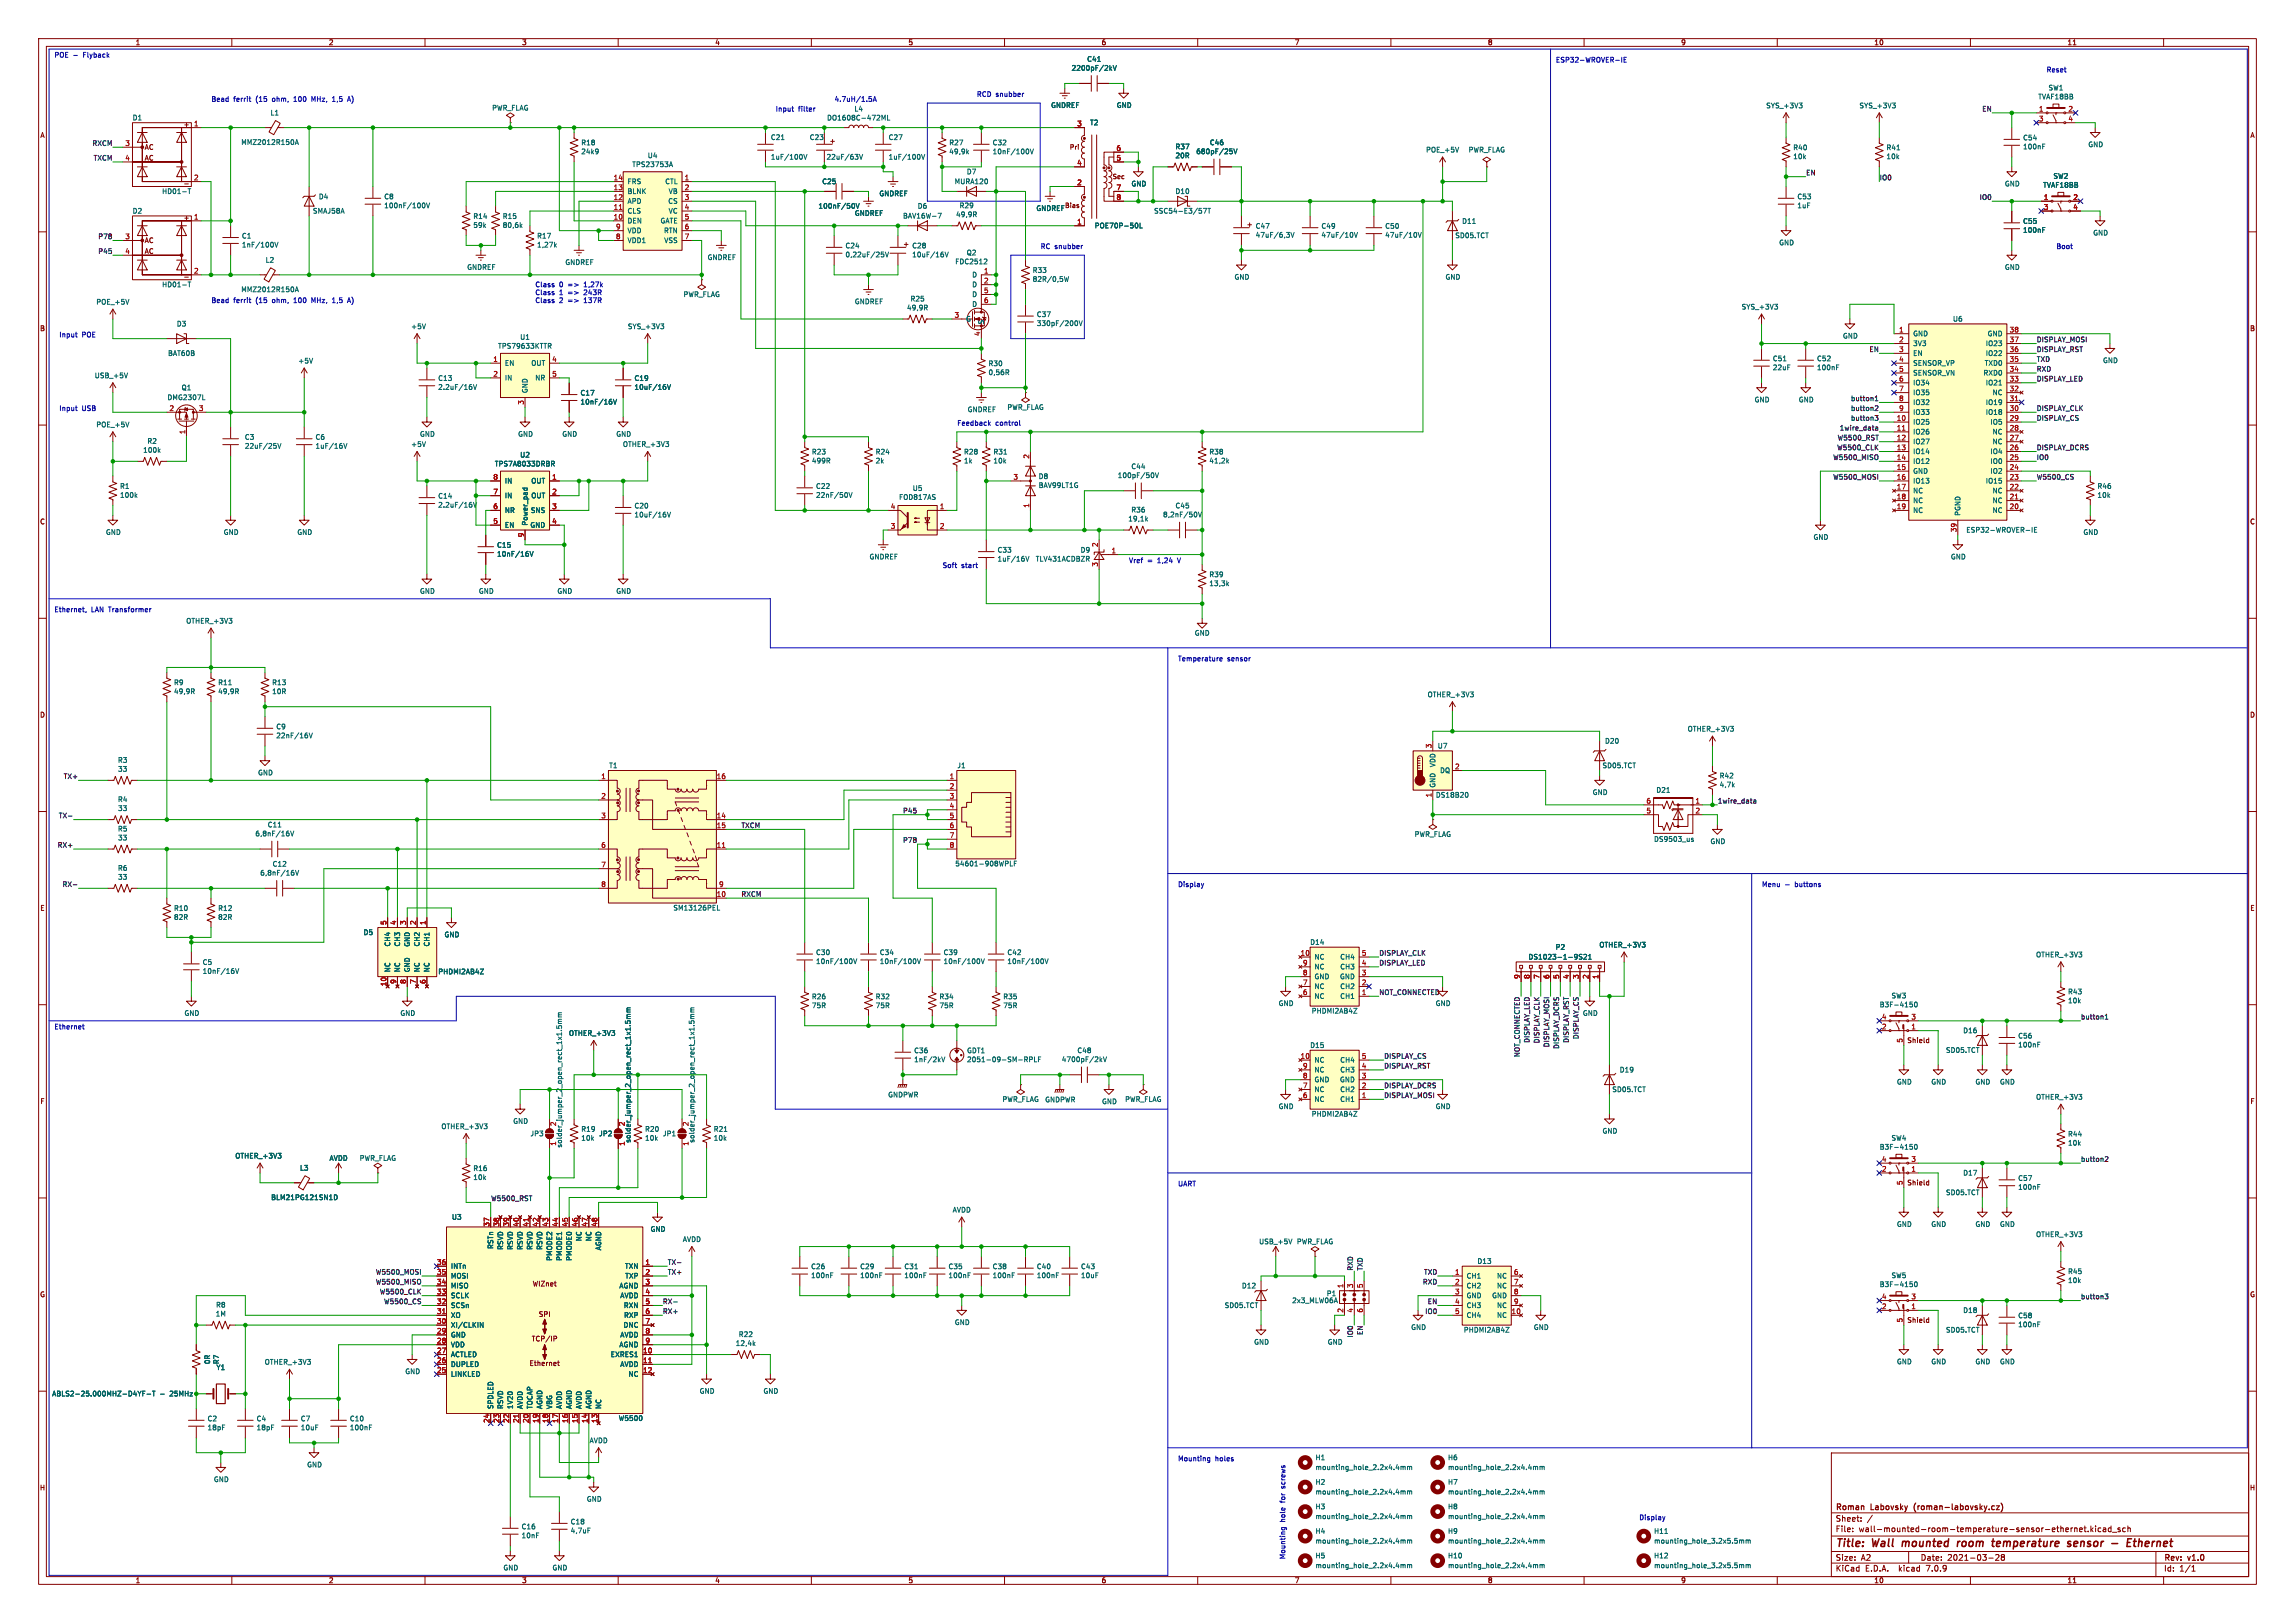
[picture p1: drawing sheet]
<svg xmlns="http://www.w3.org/2000/svg" width="594mm" height="420mm" viewBox="0 0 594 420" stroke-linecap="round" stroke-linejoin="round" font-family="sans-serif">
<defs><g id="words">
<g font-size="2.8" fill="#840000">
<text x="475" y="400.9">Title:</text>
<text x="484.7" y="400.9">Wall</text>
<text x="493.2" y="400.9">mounted</text>
<text x="508.3" y="400.9">room</text>
<text x="518.1" y="400.9">temperature</text>
<text x="538.4" y="400.9">sensor</text>
<text x="550.6" y="400.9">-</text>
<text x="555.4" y="400.9">Ethernet</text>
</g>
<g font-size="2.1" fill="#840000">
<text x="475" y="394">Sheet:</text>
<text x="475" y="391.2">Roman</text>
<text x="484.3" y="391.2">Labovsky</text>
<text x="496.1" y="391.2">(roman-labovsky.cz)</text>
<text x="475" y="396.7">File:</text>
<text x="481.1" y="396.7">wall-mounted-room-temperature-sensor-ethernet.kicad_sch</text>
<text x="475" y="406.9">KiCad</text>
<text x="475" y="404.1">Size:</text>
<text x="481.7" y="404.1">A2</text>
<text x="482.7" y="406.9">E.D.A.</text>
<text x="491.6" y="406.9">kicad</text>
<text x="497" y="404.1">Date:</text>
<text x="498.8" y="406.9">7.0.9</text>
<text x="504" y="404.1">2021-03-28</text>
<text x="560" y="404.3">Rev:</text>
<text x="560" y="406.9">Id:</text>
<text x="564.1" y="406.9">1/1</text>
<text x="566.4" y="404.3">v1.0</text>
</g>
<g font-size="1.8" fill="#840000">
<text x="35" y="11.9">1</text>
<text x="85" y="11.9">2</text>
<text x="135" y="11.9">3</text>
<text x="185" y="11.9">4</text>
<text x="235" y="11.9">5</text>
<text x="285" y="11.9">6</text>
<text x="335" y="11.9">7</text>
<text x="385" y="11.9">8</text>
<text x="435" y="11.9">9</text>
<text x="485" y="11.9">10</text>
<text x="535" y="11.9">11</text>
<text x="10.3" y="35.9">A</text>
<text x="582.3" y="35.9">A</text>
<text x="37.3" y="41.8">AC</text>
<text x="37.3" y="39">AC</text>
<text x="216.3" y="37.5" transform="rotate(-90 216.3 37.5)">+</text>
<text x="324.2" y="59.1" transform="rotate(-90 324.2 59.1)">+</text>
<text x="37.3" y="65.9">AC</text>
<text x="37.3" y="63.1">AC</text>
<text x="235.3" y="64.1" transform="rotate(-90 235.3 64.1)">+</text>
<text x="10.3" y="85.9">B</text>
<text x="582.3" y="85.9">B</text>
<text x="10.3" y="135.9">C</text>
<text x="582.3" y="135.9">C</text>
<text x="10.3" y="185.9">D</text>
<text x="582.3" y="185.9">D</text>
<text x="10.3" y="235.9">E</text>
<text x="582.3" y="235.9">E</text>
<text x="493.5" y="270.1">Shield</text>
<text x="10.3" y="285.9">F</text>
<text x="582.3" y="285.9">F</text>
<text x="493.5" y="306.9">Shield</text>
<text x="10.3" y="335.9">G</text>
<text x="137.6" y="333.2">WIZnet</text>
<text x="582.3" y="335.9">G</text>
<text x="139.3" y="341">SPI</text>
<text x="137.5" y="347.3">TCP/IP</text>
<text x="493.5" y="342.5">Shield</text>
<text x="136.9" y="353.7">Ethernet</text>
<text x="10.2" y="385.9">H</text>
<text x="582.2" y="385.9">H</text>
<text x="35" y="409.9">1</text>
<text x="85" y="409.9">2</text>
<text x="135" y="409.9">3</text>
<text x="185" y="409.9">4</text>
<text x="235" y="409.9">5</text>
<text x="285" y="409.9">6</text>
<text x="335" y="409.9">7</text>
<text x="385" y="409.9">8</text>
<text x="435" y="409.9">9</text>
<text x="485" y="409.9">10</text>
<text x="535" y="409.9">11</text>
</g>
<g font-size="1.8" fill="#0000c2">
<text x="14" y="15">POE -</text>
<text x="21.6" y="15">Flyback</text>
<text x="402.6" y="16.3">ESP32-WROVER-IE</text>
<text x="529.6" y="18.8">Reset</text>
<text x="54.6" y="26.4">Bead</text>
<text x="60.4" y="26.4">ferrit</text>
<text x="66.3" y="26.4">(15</text>
<text x="70.8" y="26.4">ohm,</text>
<text x="76.5" y="26.4">100</text>
<text x="81.3" y="26.4">MHz,</text>
<text x="86.9" y="26.4">1,5</text>
<text x="91.1" y="26.4">A)</text>
<text x="200.7" y="29">Input</text>
<text x="206.6" y="29">filter</text>
<text x="215.9" y="26.4">4.7uH/1.5A</text>
<text x="252.7" y="25.2">RCD snubber</text>
<text x="269.2" y="64.5">RC snubber</text>
<text x="532.1" y="64.5">Boot</text>
<text x="138.4" y="74.4">Class</text>
<text x="138.4" y="76.4">Class</text>
<text x="144.7" y="74.4">0</text>
<text x="144.7" y="76.4">1</text>
<text x="147.1" y="74.4">=&gt;</text>
<text x="147.1" y="76.4">=&gt;</text>
<text x="151.4" y="74.4">1,27k</text>
<text x="151.4" y="76.4">243R</text>
<text x="54.6" y="78.5">Bead</text>
<text x="60.4" y="78.5">ferrit</text>
<text x="66.3" y="78.5">(15</text>
<text x="70.8" y="78.5">ohm,</text>
<text x="76.5" y="78.5">100</text>
<text x="81.3" y="78.5">MHz,</text>
<text x="86.9" y="78.5">1,5</text>
<text x="91.1" y="78.5">A)</text>
<text x="138.4" y="78.5">Class</text>
<text x="144.7" y="78.5">2</text>
<text x="147.1" y="78.5">=&gt;</text>
<text x="151.4" y="78.5">137R</text>
<text x="15.2" y="87.4">Input</text>
<text x="21.2" y="87.4">POE</text>
<text x="15.2" y="106.4">Input</text>
<text x="21.2" y="106.4">USB</text>
<text x="247.6" y="110.2">Feedback</text>
<text x="257.6" y="110.2">control</text>
<text x="243.8" y="147.1">Soft</text>
<text x="248.8" y="147.1">start</text>
<text x="292.1" y="145.8">Vref</text>
<text x="297" y="145.8">=</text>
<text x="299.7" y="145.8">1,24</text>
<text x="305.1" y="145.8">V</text>
<text x="14" y="158.5">Ethernet,</text>
<text x="23.6" y="158.5">LAN Transformer</text>
<text x="304.8" y="171.2">Temperature</text>
<text x="317.6" y="171.2">sensor</text>
<text x="304.8" y="229.6">Display</text>
<text x="455.9" y="229.6">Menu</text>
<text x="464.7" y="229.6">buttons</text>
<text x="14" y="266.5">Ethernet</text>
<text x="304.8" y="307.1">UART</text>
<text x="304.8" y="378.2">Mounting</text>
<text x="314.5" y="378.2">holes</text>
<text x="332.7" y="388.7" transform="rotate(-90 332.7 388.7)">for</text>
<text x="332.7" y="384.9" transform="rotate(-90 332.7 384.9)">screws</text>
<text x="332.7" y="393.9" transform="rotate(-90 332.7 393.9)">hole</text>
<text x="424.2" y="393.5">Display</text>
<text x="332.7" y="403.6" transform="rotate(-90 332.7 403.6)">Mounting</text>
</g>
<g font-size="1.8" fill="#006464">
<text x="281.3" y="16.2">C41</text>
<text x="277.2" y="18.5">2200pF/2kV</text>
<text x="530.1" y="23.6">SW1</text>
<text x="127.3" y="28.8">PWR_FLAG</text>
<text x="221" y="29.1">L4</text>
<text x="271.9" y="28.1">GNDREF</text>
<text x="288.9" y="28.1">GND</text>
<text x="457" y="28.2">SYS_+3V3</text>
<text x="481.1" y="28.2">SYS_+3V3</text>
<text x="527.4" y="25.9">TVAF18BB</text>
<text x="34.2" y="31.3">D1</text>
<text x="69.9" y="30.1">L1</text>
<text x="214" y="31.4">DO1608C-472ML</text>
<text x="282" y="32.6">T2</text>
<text x="62.3" y="37.7">MMZ2012R150A</text>
<text x="150.3" y="37.8">R18</text>
<text x="150.3" y="40.1">24k9</text>
<text x="167.5" y="41.1">U4</text>
<text x="199.4" y="41.5">1uF/100V</text>
<text x="199.4" y="36.4">C21</text>
<text x="209.5" y="36.4">C23</text>
<text x="213.8" y="41.5">22uF/63V</text>
<text x="229.9" y="41.5">1uF/100V</text>
<text x="229.9" y="36.4">C27</text>
<text x="245.6" y="37.8">R27</text>
<text x="245.6" y="40.1">49,9k</text>
<text x="256.8" y="37.8">C32</text>
<text x="256.8" y="40.1">10nF/100V</text>
<text x="304.1" y="38.8">R37</text>
<text x="304.1" y="41.1">20R</text>
<text x="309.5" y="40.1">680pF/25V</text>
<text x="313" y="37.8">C46</text>
<text x="369" y="39.6">POE_+5V</text>
<text x="380" y="39.6">PWR_FLAG</text>
<text x="464" y="39.1">R40</text>
<text x="464" y="41.4">10k</text>
<text x="488.1" y="39.1">R41</text>
<text x="488.1" y="41.4">10k</text>
<text x="523.5" y="36.5">C54</text>
<text x="523.5" y="38.8">100nF</text>
<text x="540.4" y="38.3">GND</text>
<text x="162.3" y="47.9">FRS</text>
<text x="163.5" y="43.4">TPS23753A</text>
<text x="172" y="47.9">CTL</text>
<text x="212.7" y="47.9">C25</text>
<text x="247" y="47.9">MURA120</text>
<text x="250.1" y="45.3">D7</text>
<text x="531.4" y="46.5">SW2</text>
<text x="41.8" y="50.4">HD01-T</text>
<text x="82.4" y="51.8">D4</text>
<text x="99.3" y="51.8">C8</text>
<text x="162.3" y="52.9">APD</text>
<text x="162.3" y="50.4">BLNK</text>
<text x="172.8" y="52.9">CS</text>
<text x="173" y="50.4">VB</text>
<text x="227.5" y="51">GNDREF</text>
<text x="292.7" y="48.4">GND</text>
<text x="304.1" y="50.4">D10</text>
<text x="465.1" y="51.8">C53</text>
<text x="518.8" y="48.4">GND</text>
<text x="528.7" y="48.8">TVAF18BB</text>
<text x="34.2" y="55.5">D2</text>
<text x="80.9" y="55.5">SMAJ58A</text>
<text x="99.3" y="54.1">100nF/100V</text>
<text x="122.4" y="59.2">59k</text>
<text x="122.4" y="56.8">R14</text>
<text x="130" y="56.8">R15</text>
<text x="130" y="59.2">80,6k</text>
<text x="162.3" y="58">DEN</text>
<text x="162.3" y="55.5">CLS</text>
<text x="170.8" y="58">GATE</text>
<text x="173" y="55.5">VC</text>
<text x="211.7" y="54.2">100nF/50V</text>
<text x="221.1" y="56.1">GNDREF</text>
<text x="233.6" y="56.7">BAV16W-7</text>
<text x="237.4" y="54.2">D6</text>
<text x="247.3" y="56.4">49,9R</text>
<text x="248.2" y="54.1">R29</text>
<text x="268.1" y="54.8">GNDREF</text>
<text x="283.2" y="59.3">POE70P-50L</text>
<text x="298.6" y="55.5">SSC54-E3/57T</text>
<text x="324.9" y="59.4">C47</text>
<text x="341.9" y="59.4">C49</text>
<text x="358.4" y="59.4">C50</text>
<text x="378.3" y="58.1">D11</text>
<text x="465.1" y="54.1">1uF</text>
<text x="523.5" y="58.1">C55</text>
<text x="62.5" y="61.9">C1</text>
<text x="62.5" y="64.2">1nF/100V</text>
<text x="138.9" y="61.9">R17</text>
<text x="138.9" y="64.2">1,27k</text>
<text x="162.3" y="63.1">VDD1</text>
<text x="162.3" y="60.6">VDD</text>
<text x="171.7" y="60.6">RTN</text>
<text x="171.8" y="63.1">VSS</text>
<text x="218.7" y="64.5">C24</text>
<text x="236" y="64.5">C28</text>
<text x="324.9" y="61.7">47uF/6,3V</text>
<text x="341.9" y="61.7">47uF/10V</text>
<text x="358.4" y="61.7">47uF/10V</text>
<text x="376.5" y="61.8">SD05.TCT</text>
<text x="460.4" y="63.7">GND</text>
<text x="523.5" y="60.4">100nF</text>
<text x="541.6" y="61.1">GND</text>
<text x="68.6" y="68.2">L2</text>
<text x="120.8" y="70">GNDREF</text>
<text x="146.2" y="68.8">GNDREF</text>
<text x="183" y="67.5">GNDREF</text>
<text x="218.7" y="66.8">0,22uF/25V</text>
<text x="236" y="66.8">10uF/16V</text>
<text x="247.1" y="68.6">FDC2512</text>
<text x="250.1" y="66.3">Q2</text>
<text x="251.5" y="72">D</text>
<text x="267.2" y="70.8">R33</text>
<text x="518.8" y="70">GND</text>
<text x="41.8" y="74.5">HD01-T</text>
<text x="62.3" y="75.8">MMZ2012R150A</text>
<text x="176.8" y="77.1">PWR_FLAG</text>
<text x="251.5" y="74.5">D</text>
<text x="251.5" y="77.1">D</text>
<text x="267.2" y="73.1">82R/0,5W</text>
<text x="319.4" y="72.6">GND</text>
<text x="374" y="72.6">GND</text>
<text x="24.8" y="79">POE_+5V</text>
<text x="221.1" y="78.9">GNDREF</text>
<text x="234.6" y="80.5">49,9R</text>
<text x="235.5" y="78.2">R25</text>
<text x="249.9" y="83.4">G</text>
<text x="251.5" y="79.6">D</text>
<text x="268.2" y="82.2">C37</text>
<text x="450.7" y="80.3">SYS_+3V3</text>
<text x="505.4" y="83.4">U6</text>
<text x="45.6" y="84.7">D3</text>
<text x="106.3" y="85.4">+5V</text>
<text x="134.5" y="88.1">U1</text>
<text x="162.4" y="85.4">SYS_+3V3</text>
<text x="254.9" y="84.1" transform="rotate(-90 254.9 84.1)">S</text>
<text x="268.2" y="84.6">330pF/200V</text>
<text x="476.9" y="87.8">GND</text>
<text x="495" y="87.2">GND</text>
<text x="495" y="89.8">3V3</text>
<text x="513.9" y="89.8">IO23</text>
<text x="514.3" y="87.2">GND</text>
<text x="43.4" y="92.3">BAT60B</text>
<text x="77.1" y="94.3">+5V</text>
<text x="128.8" y="90.4">TPS79633KTTR</text>
<text x="130.6" y="94.8">EN</text>
<text x="137.4" y="94.8">OUT</text>
<text x="255.7" y="94.9">R30</text>
<text x="458.7" y="93.7">C51</text>
<text x="458.7" y="96">22uF</text>
<text x="470.2" y="93.7">C52</text>
<text x="470.2" y="96">100nF</text>
<text x="495" y="92.3">EN</text>
<text x="495" y="94.8">SENSOR_VP</text>
<text x="513.6" y="94.8">TXD0</text>
<text x="513.9" y="92.3">IO22</text>
<text x="544.2" y="94.2">GND</text>
<text x="24.4" y="98.1">USB_+5V</text>
<text x="46.9" y="101.2">Q1</text>
<text x="113.3" y="101.1">2.2uF/16V</text>
<text x="113.3" y="98.8">C13</text>
<text x="130.6" y="98.7">IN</text>
<text x="136.8" y="101.9" transform="rotate(-90 136.8 101.9)">GND</text>
<text x="138.4" y="98.7">NR</text>
<text x="164.1" y="101.1">10uF/16V</text>
<text x="164.1" y="98.8">C19</text>
<text x="255.7" y="97.3">0,56R</text>
<text x="495" y="97.4">SENSOR_VN</text>
<text x="495" y="99.9">IO34</text>
<text x="513.3" y="97.4">RXD0</text>
<text x="513.9" y="99.9">IO21</text>
<text x="43.2" y="103.7">DMG2307L</text>
<text x="150.1" y="104.9">10nF/16V</text>
<text x="150.1" y="102.6">C17</text>
<text x="250.3" y="106.9">GNDREF</text>
<text x="260.6" y="106.3">PWR_FLAG</text>
<text x="454" y="104.3">GND</text>
<text x="465.4" y="104.3">GND</text>
<text x="495" y="102.5">IO35</text>
<text x="495" y="105">IO32</text>
<text x="495" y="107.5">IO33</text>
<text x="513.9" y="107.5">IO18</text>
<text x="513.9" y="105">IO19</text>
<text x="515.6" y="102.5">NC</text>
<text x="24.8" y="110.8">POE_+5V</text>
<text x="63.3" y="114">C3</text>
<text x="81.5" y="114">C6</text>
<text x="108.6" y="113.2">GND</text>
<text x="134" y="113.2">GND</text>
<text x="145.4" y="113.2">GND</text>
<text x="159.4" y="113.2">GND</text>
<text x="495" y="110.1">IO25</text>
<text x="495" y="112.6">IO26</text>
<text x="515.1" y="110.1">IO5</text>
<text x="515.6" y="112.6">NC</text>
<text x="36.9" y="117.3">100k</text>
<text x="38" y="115">R2</text>
<text x="63.3" y="116.3">22uF/25V</text>
<text x="81.5" y="116.3">1uF/16V</text>
<text x="106.3" y="115.8">+5V</text>
<text x="134.5" y="118.6">U2</text>
<text x="161.1" y="115.8">OTHER_+3V3</text>
<text x="210" y="117.8">R23</text>
<text x="226.5" y="117.8">R24</text>
<text x="249.4" y="117.8">R28</text>
<text x="257" y="117.8">R31</text>
<text x="312.9" y="117.8">R38</text>
<text x="495" y="115.2">IO27</text>
<text x="495" y="117.7">IO14</text>
<text x="515.1" y="117.7">IO4</text>
<text x="515.6" y="115.2">NC</text>
<text x="128" y="120.9">TPS7A8033DRBR</text>
<text x="130.6" y="125.3">IN</text>
<text x="137.4" y="125.3">OUT</text>
<text x="210" y="120.1">499R</text>
<text x="226.5" y="120.1">2k</text>
<text x="249.4" y="120.1">1k</text>
<text x="257" y="120.1">10k</text>
<text x="268.7" y="124.2">D8</text>
<text x="289.2" y="123.9">100pF/50V</text>
<text x="292.7" y="121.6">C44</text>
<text x="312.9" y="120.1">41,2k</text>
<text x="495" y="120.2">IO12</text>
<text x="495" y="122.8">GND</text>
<text x="495" y="125.3">IO13</text>
<text x="513.9" y="125.3">IO15</text>
<text x="515.1" y="122.8">IO2</text>
<text x="515.1" y="120.2">IO0</text>
<text x="30.9" y="126.7">R1</text>
<text x="30.9" y="129">100k</text>
<text x="113.3" y="131.5">2.2uF/16V</text>
<text x="113.3" y="129.2">C14</text>
<text x="130.6" y="129.1">IN</text>
<text x="137.4" y="129.1">OUT</text>
<text x="164.1" y="131.8">C20</text>
<text x="211.1" y="129">22nF/50V</text>
<text x="211.1" y="126.7">C22</text>
<text x="232.6" y="129.5">FOD817AS</text>
<text x="236.1" y="127.2">U5</text>
<text x="268.7" y="126.5">BAV99LT1G</text>
<text x="304.1" y="131.7">C45</text>
<text x="495" y="127.9">NC</text>
<text x="495" y="130.4">NC</text>
<text x="515.6" y="130.4">NC</text>
<text x="515.6" y="127.9">NC</text>
<text x="542.8" y="126.7">R46</text>
<text x="542.8" y="129">10k</text>
<text x="130.6" y="136.8">EN</text>
<text x="130.6" y="132.9">NR</text>
<text x="136.8" y="136.1" transform="rotate(-90 136.8 136.1)">Power_pad</text>
<text x="137.2" y="136.8">GND</text>
<text x="137.3" y="132.9">SNS</text>
<text x="164.1" y="134.1">10uF/16V</text>
<text x="291.9" y="135.1">19,1k</text>
<text x="292.7" y="132.8">R36</text>
<text x="300.9" y="134.1">8,2nF/50V</text>
<text x="495" y="132.9">NC</text>
<text x="507.6" y="133.6" transform="rotate(-90 507.6 133.6)">PGND</text>
<text x="515.6" y="132.9">NC</text>
<text x="27.3" y="138.6">GND</text>
<text x="57.8" y="138.6">GND</text>
<text x="76.8" y="138.6">GND</text>
<text x="128.5" y="141.9">C15</text>
<text x="258.1" y="143.2">C33</text>
<text x="279.6" y="143.2">D9</text>
<text x="469.3" y="139.9">GND</text>
<text x="508.8" y="138">ESP32-WROVER-IE</text>
<text x="539.1" y="138.6">GND</text>
<text x="128.5" y="144.2">10nF/16V</text>
<text x="224.9" y="145">GNDREF</text>
<text x="258.1" y="145.5">1uF/16V</text>
<text x="268" y="145.5">TLV431ACDBZR</text>
<text x="312.9" y="149.6">R39</text>
<text x="504.8" y="145">GND</text>
<text x="108.6" y="153.8">GND</text>
<text x="123.8" y="153.8">GND</text>
<text x="144.1" y="153.8">GND</text>
<text x="159.4" y="153.8">GND</text>
<text x="312.9" y="151.9">13,3k</text>
<text x="48.1" y="161.6">OTHER_+3V3</text>
<text x="309.1" y="164.7">GND</text>
<text x="44.9" y="177.5">R9</text>
<text x="44.9" y="179.8">49,9R</text>
<text x="56.3" y="179.8">49,9R</text>
<text x="56.3" y="177.5">R11</text>
<text x="70.3" y="177.5">R13</text>
<text x="70.3" y="179.8">10R</text>
<text x="369.4" y="180.6">OTHER_+3V3</text>
<text x="71.4" y="188.9">C9</text>
<text x="71.4" y="191.2">22nF/16V</text>
<text x="436.7" y="189.5">OTHER_+3V3</text>
<text x="30.4" y="197.6">R3</text>
<text x="372" y="193.9">U7</text>
<text x="415.3" y="192.6">D20</text>
<text x="30.4" y="199.9">33</text>
<text x="66.7" y="200.8">GND</text>
<text x="157.6" y="199">T1</text>
<text x="247.7" y="199">J1</text>
<text x="371.7" y="204" transform="rotate(-90 371.7 204)">GND</text>
<text x="371.7" y="198.6" transform="rotate(-90 371.7 198.6)">VDD</text>
<text x="372.6" y="200.3">DQ</text>
<text x="414.6" y="199">SD05.TCT</text>
<text x="445" y="201.6">R42</text>
<text x="445" y="203.9">4,7k</text>
<text x="30.4" y="207.7">R4</text>
<text x="371.5" y="206.6">DS18B20</text>
<text x="412.1" y="205.9">GND</text>
<text x="428.6" y="205.3">D21</text>
<text x="30.4" y="215.4">R5</text>
<text x="30.4" y="210.1">33</text>
<text x="69.2" y="214.3">C11</text>
<text x="30.4" y="217.7">33</text>
<text x="66" y="216.6">6,8nF/16V</text>
<text x="366" y="216.8">PWR_FLAG</text>
<text x="428" y="218">DS9503_us</text>
<text x="442.6" y="218.6">GND</text>
<text x="30.4" y="225.5">R6</text>
<text x="30.4" y="227.8">33</text>
<text x="67.2" y="226.8">6,8nF/16V</text>
<text x="70.4" y="224.5">C12</text>
<text x="247.1" y="224.4">54601-908WPLF</text>
<text x="44.9" y="235.9">R10</text>
<text x="44.9" y="238.2">82R</text>
<text x="56.3" y="235.9">R12</text>
<text x="56.3" y="238.2">82R</text>
<text x="174.2" y="235.8">SM13126PEL</text>
<text x="94" y="242.2">D5</text>
<text x="101.2" y="245.1" transform="rotate(-90 101.2 245.1)">CH4</text>
<text x="103.7" y="245.1" transform="rotate(-90 103.7 245.1)">CH3</text>
<text x="106.3" y="245.1" transform="rotate(-90 106.3 245.1)">GND</text>
<text x="108.8" y="245.1" transform="rotate(-90 108.8 245.1)">CH2</text>
<text x="111.4" y="245.1" transform="rotate(-90 111.4 245.1)">CH1</text>
<text x="114.9" y="242.7">GND</text>
<text x="339" y="244.7">D14</text>
<text x="402.5" y="246">P2</text>
<text x="413.8" y="245.4">OTHER_+3V3</text>
<text x="52.3" y="249.9">C5</text>
<text x="101.2" y="251.7" transform="rotate(-90 101.2 251.7)">NC</text>
<text x="103.7" y="251.7" transform="rotate(-90 103.7 251.7)">NC</text>
<text x="106.3" y="251.7" transform="rotate(-90 106.3 251.7)">GND</text>
<text x="108.8" y="251.7" transform="rotate(-90 108.8 251.7)">NC</text>
<text x="111.4" y="251.7" transform="rotate(-90 111.4 251.7)">NC</text>
<text x="211.1" y="247.3">C30</text>
<text x="211.1" y="249.7">10nF/100V</text>
<text x="227.6" y="247.3">C34</text>
<text x="227.6" y="249.7">10nF/100V</text>
<text x="244.1" y="247.3">C39</text>
<text x="244.1" y="249.7">10nF/100V</text>
<text x="260.6" y="247.3">C42</text>
<text x="260.6" y="249.7">10nF/100V</text>
<text x="340.1" y="248.5">NC</text>
<text x="340.1" y="251.1">NC</text>
<text x="346.8" y="251.1">CH3</text>
<text x="346.8" y="248.5">CH4</text>
<text x="395.5" y="248.5">DS1023-1-9S21</text>
<text x="526.9" y="247.9">OTHER_+3V3</text>
<text x="52.3" y="252.2">10nF/16V</text>
<text x="113.3" y="252.3">PHDMI2AB4Z</text>
<text x="340.1" y="256.1">NC</text>
<text x="340.1" y="253.6">GND</text>
<text x="346.7" y="253.6">GND</text>
<text x="346.8" y="256.1">CH2</text>
<text x="535.1" y="257.5">R43</text>
<text x="47.6" y="263.1">GND</text>
<text x="103.5" y="263.1">GND</text>
<text x="210" y="258.8">R26</text>
<text x="210" y="261.1">75R</text>
<text x="226.5" y="258.8">R32</text>
<text x="226.5" y="261.1">75R</text>
<text x="243" y="258.8">R34</text>
<text x="243" y="261.1">75R</text>
<text x="259.5" y="258.8">R35</text>
<text x="259.5" y="261.1">75R</text>
<text x="330.8" y="260.5">GND</text>
<text x="339.4" y="262.5">PHDMI2AB4Z</text>
<text x="340.1" y="258.7">NC</text>
<text x="346.8" y="258.7">CH1</text>
<text x="371.5" y="260.5">GND</text>
<text x="409.6" y="263.1">GND</text>
<text x="486.4" y="260.9">B3F-4150</text>
<text x="489.5" y="258.5">SW3</text>
<text x="535.1" y="259.8">10k</text>
<text x="147.1" y="268.2">OTHER_+3V3</text>
<text x="508" y="267.6">D16</text>
<text x="522.2" y="268.9">C56</text>
<text x="236.5" y="272.7">C36</text>
<text x="236.5" y="275.1">1nF/2kV</text>
<text x="250.2" y="272.7">GDT1</text>
<text x="250.2" y="275.1">2051-09-SM-RPLF</text>
<text x="274.7" y="275">4700pF/2kV</text>
<text x="278.7" y="272.7">C48</text>
<text x="339" y="271.4">D15</text>
<text x="340.1" y="275.2">NC</text>
<text x="346.8" y="275.2">CH4</text>
<text x="503.5" y="272.6">SD05.TCT</text>
<text x="522.2" y="271.2">100nF</text>
<text x="340.1" y="280.3">GND</text>
<text x="340.1" y="277.7">NC</text>
<text x="346.7" y="280.3">GND</text>
<text x="346.8" y="277.7">CH3</text>
<text x="419.1" y="277.7">D19</text>
<text x="490.8" y="280.8">GND</text>
<text x="499.7" y="280.8">GND</text>
<text x="511.2" y="280.8">GND</text>
<text x="517.5" y="280.8">GND</text>
<text x="229.7" y="284.2">GNDPWR</text>
<text x="259.3" y="285.3">PWR_FLAG</text>
<text x="270.4" y="285.4">GNDPWR</text>
<text x="285.1" y="285.9">GND</text>
<text x="291.1" y="285.3">PWR_FLAG</text>
<text x="330.8" y="287.2">GND</text>
<text x="340.1" y="285.3">NC</text>
<text x="340.1" y="282.8">NC</text>
<text x="346.8" y="285.3">CH1</text>
<text x="346.8" y="282.8">CH2</text>
<text x="371.5" y="287.2">GND</text>
<text x="417.2" y="282.8">SD05.TCT</text>
<text x="526.9" y="284.8">OTHER_+3V3</text>
<text x="114.1" y="292.4">OTHER_+3V3</text>
<text x="132.7" y="291">GND</text>
<text x="144.2" y="291.5" transform="rotate(-90 144.2 291.5)">2</text>
<text x="150.3" y="293.1">R19</text>
<text x="166.8" y="293.1">R20</text>
<text x="178.5" y="291.5" transform="rotate(-90 178.5 291.5)">2</text>
<text x="184.6" y="293.1">R21</text>
<text x="339.4" y="289.2">PHDMI2AB4Z</text>
<text x="414.6" y="293.5">GND</text>
<text x="60.8" y="300">OTHER_+3V3</text>
<text x="137.2" y="294.2">JP3</text>
<text x="144.2" y="296.6" transform="rotate(-90 144.2 296.6)">1</text>
<text x="145.6" y="297.1" transform="rotate(-90 145.6 297.1)">solder_jumper_2_open_rect_1x1.5mm</text>
<text x="150.3" y="295.4">10k</text>
<text x="154.9" y="294.2">JP2</text>
<text x="163.4" y="295.9" transform="rotate(-90 163.4 295.9)">solder_jumper_2_open_rect_1x1.5mm</text>
<text x="166.8" y="295.4">10k</text>
<text x="171.5" y="294.2">JP1</text>
<text x="178.5" y="296.6" transform="rotate(-90 178.5 296.6)">1</text>
<text x="179.9" y="295.9" transform="rotate(-90 179.9 295.9)">solder_jumper_2_open_rect_1x1.5mm</text>
<text x="184.6" y="295.4">10k</text>
<text x="486.4" y="297.7">B3F-4150</text>
<text x="489.5" y="295.4">SW4</text>
<text x="535.1" y="294.3">R44</text>
<text x="535.1" y="296.6">10k</text>
<text x="77.5" y="303.1">L3</text>
<text x="85.2" y="300.6">AVDD</text>
<text x="93" y="300.6">PWR_FLAG</text>
<text x="122.4" y="305.5">10k</text>
<text x="122.4" y="303.2">R16</text>
<text x="508" y="304.4">D17</text>
<text x="522.2" y="305.8">C57</text>
<text x="70.1" y="310.7">BLM21PG121SN1D</text>
<text x="503.5" y="309.5">SD05.TCT</text>
<text x="522.2" y="308.1">100nF</text>
<text x="116.8" y="315.8">U3</text>
<text x="246.5" y="314">AVDD</text>
<text x="490.8" y="317.7">GND</text>
<text x="499.7" y="317.7">GND</text>
<text x="511.2" y="317.7">GND</text>
<text x="517.5" y="317.7">GND</text>
<text x="127.9" y="323.3" transform="rotate(-90 127.9 323.3)">RSTn</text>
<text x="130.4" y="323.6" transform="rotate(-90 130.4 323.6)">RSVD</text>
<text x="132.9" y="323.6" transform="rotate(-90 132.9 323.6)">RSVD</text>
<text x="135.5" y="323.6" transform="rotate(-90 135.5 323.6)">RSVD</text>
<text x="138" y="323.6" transform="rotate(-90 138 323.6)">RSVD</text>
<text x="140.6" y="323.6" transform="rotate(-90 140.6 323.6)">RSVD</text>
<text x="150.7" y="321.3" transform="rotate(-90 150.7 321.3)">NC</text>
<text x="153.3" y="321.3" transform="rotate(-90 153.3 321.3)">NC</text>
<text x="155.8" y="323.7" transform="rotate(-90 155.8 323.7)">AGND</text>
<text x="168.3" y="318.9">GND</text>
<text x="176.6" y="321.6">AVDD</text>
<text x="325.8" y="322.2">USB_+5V</text>
<text x="335.5" y="322.2">PWR_FLAG</text>
<text x="526.9" y="320.3">OTHER_+3V3</text>
<text x="116.6" y="328.5">INTn</text>
<text x="143.1" y="326.4" transform="rotate(-90 143.1 326.4)">PMODE2</text>
<text x="145.6" y="326.4" transform="rotate(-90 145.6 326.4)">PMODE1</text>
<text x="148.2" y="326.4" transform="rotate(-90 148.2 326.4)">PMODE0</text>
<text x="161.6" y="328.5">TXN</text>
<text x="209.8" y="328.6">C26</text>
<text x="222.5" y="328.6">C29</text>
<text x="233.9" y="328.6">C31</text>
<text x="245.4" y="328.6">C35</text>
<text x="256.8" y="328.6">C38</text>
<text x="268.2" y="328.6">C40</text>
<text x="279.7" y="328.6">C43</text>
<text x="382.3" y="327.3">D13</text>
<text x="535.1" y="329.9">R45</text>
<text x="116.6" y="333.6">MISO</text>
<text x="116.6" y="331.1">MOSI</text>
<text x="160.2" y="333.6">AGND</text>
<text x="161.7" y="331.1">TXP</text>
<text x="209.8" y="330.9">100nF</text>
<text x="222.5" y="330.9">100nF</text>
<text x="233.9" y="330.9">100nF</text>
<text x="245.4" y="330.9">100nF</text>
<text x="256.8" y="330.9">100nF</text>
<text x="268.2" y="330.9">100nF</text>
<text x="279.7" y="330.9">10uF</text>
<text x="321.3" y="333.6">D12</text>
<text x="343.3" y="335.6">P1</text>
<text x="379.5" y="331.1">CH1</text>
<text x="379.5" y="333.6">CH2</text>
<text x="387.3" y="331.1">NC</text>
<text x="387.3" y="333.6">NC</text>
<text x="486.4" y="333.2">B3F-4150</text>
<text x="489.5" y="330.9">SW5</text>
<text x="535.1" y="332.2">10k</text>
<text x="55.7" y="340.9">1M</text>
<text x="55.8" y="338.6">R8</text>
<text x="116.6" y="341.2">XO</text>
<text x="116.6" y="338.7">SCSn</text>
<text x="116.6" y="336.1">SCLK</text>
<text x="160.4" y="336.1">AVDD</text>
<text x="161.3" y="338.7">RXN</text>
<text x="161.4" y="341.2">RXP</text>
<text x="316.9" y="338.7">SD05.TCT</text>
<text x="334.3" y="337.4">2x3_MLW06A</text>
<text x="379.5" y="336.1">GND</text>
<text x="379.5" y="338.7">CH3</text>
<text x="379.5" y="341.2">CH4</text>
<text x="386.1" y="336.1">GND</text>
<text x="387.3" y="341.2">NC</text>
<text x="387.3" y="338.7">NC</text>
<text x="508" y="340">D18</text>
<text x="522.2" y="341.3">C58</text>
<text x="116.6" y="346.3">GND</text>
<text x="116.6" y="343.8">XI/CLKIN</text>
<text x="160.4" y="346.3">AVDD</text>
<text x="161.3" y="343.8">DNC</text>
<text x="191.1" y="346.2">R22</text>
<text x="247" y="343.1">GND</text>
<text x="365.1" y="344.3">GND</text>
<text x="378.8" y="345">PHDMI2AB4Z</text>
<text x="396.9" y="344.3">GND</text>
<text x="503.5" y="345">SD05.TCT</text>
<text x="522.2" y="343.6">100nF</text>
<text x="54.6" y="353.1" transform="rotate(-90 54.6 353.1)">0R</text>
<text x="56.9" y="353.1" transform="rotate(-90 56.9 353.1)">R7</text>
<text x="68.4" y="353.3">OTHER_+3V3</text>
<text x="116.6" y="353.9">DUPLED</text>
<text x="116.6" y="351.4">ACTLED</text>
<text x="116.6" y="348.8">VDD</text>
<text x="158" y="351.4">EXRES1</text>
<text x="160.2" y="348.8">AGND</text>
<text x="160.4" y="353.9">AVDD</text>
<text x="190.3" y="348.5">12,4k</text>
<text x="324.5" y="348.2">GND</text>
<text x="343.5" y="348.2">GND</text>
<text x="490.8" y="353.2">GND</text>
<text x="499.7" y="353.2">GND</text>
<text x="511.2" y="353.2">GND</text>
<text x="517.5" y="353.2">GND</text>
<text x="55.9" y="354.7">Y1</text>
<text x="104.8" y="355.8">GND</text>
<text x="116.6" y="356.5">LINKLED</text>
<text x="162.6" y="356.5">NC</text>
<text x="13.4" y="361.5">ABLS2-25.000MHZ-D4YF-T</text>
<text x="44.1" y="361.5">25MHz</text>
<text x="127.9" y="364.7" transform="rotate(-90 127.9 364.7)">SPDLED</text>
<text x="130.4" y="364.7" transform="rotate(-90 130.4 364.7)">RSVD</text>
<text x="132.9" y="364.7" transform="rotate(-90 132.9 364.7)">1V20</text>
<text x="135.5" y="364.7" transform="rotate(-90 135.5 364.7)">AVDD</text>
<text x="138" y="364.7" transform="rotate(-90 138 364.7)">TOCAP</text>
<text x="140.6" y="364.7" transform="rotate(-90 140.6 364.7)">AGND</text>
<text x="143.1" y="364.7" transform="rotate(-90 143.1 364.7)">VBG</text>
<text x="145.6" y="364.7" transform="rotate(-90 145.6 364.7)">AVDD</text>
<text x="148.2" y="364.7" transform="rotate(-90 148.2 364.7)">AGND</text>
<text x="150.7" y="364.7" transform="rotate(-90 150.7 364.7)">AVDD</text>
<text x="153.3" y="364.7" transform="rotate(-90 153.3 364.7)">AGND</text>
<text x="155.8" y="364.7" transform="rotate(-90 155.8 364.7)">NC</text>
<text x="181" y="360.9">GND</text>
<text x="197.5" y="360.9">GND</text>
<text x="53.6" y="368">C2</text>
<text x="53.6" y="370.3">18pF</text>
<text x="66.3" y="368">C4</text>
<text x="66.3" y="370.3">18pF</text>
<text x="77.7" y="368">C7</text>
<text x="77.7" y="370.3">10uF</text>
<text x="90.4" y="370.3">100nF</text>
<text x="90.4" y="368">C10</text>
<text x="160" y="367.9">W5500</text>
<text x="152.5" y="373.7">AVDD</text>
<text x="55.2" y="383.7">GND</text>
<text x="79.4" y="379.9">GND</text>
<text x="340.4" y="378.1">H1</text>
<text x="340.4" y="380.6">mounting_hole_2.2x4.4mm</text>
<text x="374.7" y="378.1">H6</text>
<text x="374.7" y="380.6">mounting_hole_2.2x4.4mm</text>
<text x="151.8" y="388.8">GND</text>
<text x="340.4" y="384.4">H2</text>
<text x="340.4" y="386.9">mounting_hole_2.2x4.4mm</text>
<text x="374.7" y="384.4">H7</text>
<text x="374.7" y="386.9">mounting_hole_2.2x4.4mm</text>
<text x="134.9" y="395.9">C16</text>
<text x="147.6" y="394.7">C18</text>
<text x="340.4" y="390.8">H3</text>
<text x="340.4" y="393.3">mounting_hole_2.2x4.4mm</text>
<text x="374.7" y="390.8">H8</text>
<text x="374.7" y="393.3">mounting_hole_2.2x4.4mm</text>
<text x="134.9" y="398.2">10nF</text>
<text x="147.6" y="397">4,7uF</text>
<text x="340.4" y="397.1">H4</text>
<text x="340.4" y="399.6">mounting_hole_2.2x4.4mm</text>
<text x="374.7" y="397.1">H9</text>
<text x="374.7" y="399.6">mounting_hole_2.2x4.4mm</text>
<text x="428" y="397.1">H11</text>
<text x="428" y="399.6">mounting_hole_3.2x5.5mm</text>
<text x="130.2" y="406.6">GND</text>
<text x="142.9" y="406.6">GND</text>
<text x="340.4" y="403.5">H5</text>
<text x="340.4" y="406">mounting_hole_2.2x4.4mm</text>
<text x="374.7" y="403.5">H10</text>
<text x="374.7" y="406">mounting_hole_2.2x4.4mm</text>
<text x="428" y="403.5">H12</text>
<text x="428" y="406">mounting_hole_3.2x5.5mm</text>
</g>
<g font-size="1.8" fill="#0f0f0f">
<text x="512.9" y="28.9">EN</text>
<text x="23.8" y="37.8">RXCM</text>
<text x="24.1" y="41.6">TXCM</text>
<text x="467.4" y="45.5">EN</text>
<text x="486.4" y="46.7">IO0</text>
<text x="512.3" y="51.8">IO0</text>
<text x="25.3" y="65.8">P45</text>
<text x="25.3" y="62">P78</text>
<text x="527" y="88.6">DISPLAY_MOSI</text>
<text x="483.7" y="91.2">EN</text>
<text x="527" y="93.7">TXD</text>
<text x="527" y="91.2">DISPLAY_RST</text>
<text x="527" y="96.3">RXD</text>
<text x="527" y="98.8">DISPLAY_LED</text>
<text x="479" y="106.4">button2</text>
<text x="479" y="103.9">button1</text>
<text x="527" y="106.4">DISPLAY_CLK</text>
<text x="476" y="111.5">1wire_data</text>
<text x="479" y="109">button3</text>
<text x="527" y="109">DISPLAY_CS</text>
<text x="474.4" y="119.1">W5500_MISO</text>
<text x="475.4" y="116.6">W5500_CLK</text>
<text x="475.5" y="114">W5500_RST</text>
<text x="527" y="119.1">IO0</text>
<text x="527" y="116.6">DISPLAY_DCRS</text>
<text x="474.4" y="124.2">W5500_MOSI</text>
<text x="527" y="124.2">W5500_CS</text>
<text x="16.4" y="201.7">TX+</text>
<text x="444.5" y="208">1wire_data</text>
<text x="15.1" y="211.8">TX-</text>
<text x="191.8" y="214.4">TXCM</text>
<text x="233.6" y="210.6">P45</text>
<text x="14.8" y="219.4">RX+</text>
<text x="233.6" y="218.2">P78</text>
<text x="16.1" y="229.6">RX-</text>
<text x="191.8" y="232.1">RXCM</text>
<text x="356.9" y="247.4">DISPLAY_CLK</text>
<text x="356.9" y="249.9">DISPLAY_LED</text>
<text x="356.9" y="257.5">NOT_CONNECTED</text>
<text x="538.5" y="263.9">button1</text>
<text x="396" y="270" transform="rotate(-90 396 270)">DISPLAY_LED</text>
<text x="406.1" y="270" transform="rotate(-90 406.1 270)">DISPLAY_RST</text>
<text x="408.7" y="269" transform="rotate(-90 408.7 269)">DISPLAY_CS</text>
<text x="358.1" y="274.1">DISPLAY_CS</text>
<text x="393.4" y="273.7" transform="rotate(-90 393.4 273.7)">NOT_CONNECTED</text>
<text x="398.5" y="270.1" transform="rotate(-90 398.5 270.1)">DISPLAY_CLK</text>
<text x="401.1" y="271.1" transform="rotate(-90 401.1 271.1)">DISPLAY_MOSI</text>
<text x="403.6" y="271.6" transform="rotate(-90 403.6 271.6)">DISPLAY_DCRS</text>
<text x="358.1" y="281.7">DISPLAY_DCRS</text>
<text x="358.1" y="276.6">DISPLAY_RST</text>
<text x="358.1" y="284.2">DISPLAY_MOSI</text>
<text x="538.5" y="300.7">button2</text>
<text x="127" y="310.9">W5500_RST</text>
<text x="97.2" y="329.9">W5500_MOSI</text>
<text x="172.7" y="329.9">TX+</text>
<text x="172.7" y="327.4">TX-</text>
<text x="350.3" y="328.9" transform="rotate(-90 350.3 328.9)">RXD</text>
<text x="352.8" y="328.9" transform="rotate(-90 352.8 328.9)">TXD</text>
<text x="368.5" y="329.9">TXD</text>
<text x="97.2" y="332.5">W5500_MISO</text>
<text x="98.2" y="335">W5500_CLK</text>
<text x="368.2" y="332.5">RXD</text>
<text x="99.3" y="337.6">W5500_CS</text>
<text x="171.4" y="340.1">RX+</text>
<text x="171.4" y="337.6">RX-</text>
<text x="368.8" y="340.1">IO0</text>
<text x="369.4" y="337.6">EN</text>
<text x="538.5" y="336.3">button3</text>
<text x="350.3" y="346.2" transform="rotate(-90 350.3 346.2)">IO0</text>
<text x="352.8" y="345.6" transform="rotate(-90 352.8 345.6)">EN</text>
</g>
<g font-size="1.8" fill="#a90000">
<text x="527.6" y="29">1</text>
<text x="535.2" y="29">2</text>
<text x="50.1" y="32.8">1</text>
<text x="278.7" y="32.8">3</text>
<text x="527.6" y="31.5">3</text>
<text x="535.2" y="31.5">4</text>
<text x="32.3" y="37.8">3</text>
<text x="32.3" y="41.7">4</text>
<text x="288.9" y="41.7">5</text>
<text x="288.9" y="39.1">6</text>
<text x="50.1" y="46.7">2</text>
<text x="158.7" y="46.7">14</text>
<text x="177.1" y="46.7">1</text>
<text x="278.7" y="42.9">4</text>
<text x="158.7" y="51.8">12</text>
<text x="158.7" y="49.3">13</text>
<text x="177.1" y="49.3">2</text>
<text x="177.1" y="51.8">3</text>
<text x="278.7" y="48">2</text>
<text x="288.9" y="49.3">7</text>
<text x="288.9" y="51.8">8</text>
<text x="528.9" y="51.8">1</text>
<text x="536.5" y="51.8">2</text>
<text x="50.1" y="56.9">1</text>
<text x="158.7" y="56.9">10</text>
<text x="158.7" y="54.4">11</text>
<text x="159.3" y="59.4">9</text>
<text x="177.1" y="54.4">4</text>
<text x="177.1" y="56.9">5</text>
<text x="177.1" y="59.4">6</text>
<text x="278.7" y="58.2">1</text>
<text x="528.9" y="54.4">3</text>
<text x="536.5" y="54.4">4</text>
<text x="32.3" y="62">3</text>
<text x="32.3" y="65.8">4</text>
<text x="159.3" y="62">8</text>
<text x="177.1" y="62">7</text>
<text x="50.1" y="70.9">2</text>
<text x="254.6" y="70.9">1</text>
<text x="254.6" y="73.4">2</text>
<text x="254.6" y="75.9">5</text>
<text x="246.9" y="82.3">3</text>
<text x="254.6" y="78.5">6</text>
<text x="253.7" y="87.1" transform="rotate(-90 253.7 87.1)">4</text>
<text x="491.4" y="86.1">1</text>
<text x="491.4" y="88.6">2</text>
<text x="520" y="88.6">37</text>
<text x="520" y="86.1">38</text>
<text x="127.6" y="93.7">1</text>
<text x="142.8" y="93.7">4</text>
<text x="491.4" y="91.2">3</text>
<text x="491.4" y="93.7">4</text>
<text x="520" y="93.7">35</text>
<text x="520" y="91.2">36</text>
<text x="127.6" y="97.5">2</text>
<text x="142.8" y="97.5">5</text>
<text x="491.4" y="96.3">5</text>
<text x="491.4" y="98.8">6</text>
<text x="491.4" y="101.3">7</text>
<text x="520" y="101.3">32</text>
<text x="520" y="98.8">33</text>
<text x="520" y="96.3">34</text>
<text x="43.7" y="106.4">2</text>
<text x="51.4" y="106.4">3</text>
<text x="135.6" y="104.8" transform="rotate(-90 135.6 104.8)">3</text>
<text x="491.4" y="103.9">8</text>
<text x="491.4" y="106.4">9</text>
<text x="520" y="106.4">30</text>
<text x="520" y="103.9">31</text>
<text x="48" y="112.5" transform="rotate(-90 48 112.5)">1</text>
<text x="490.8" y="109">10</text>
<text x="490.8" y="111.5">11</text>
<text x="520" y="111.5">28</text>
<text x="520" y="109">29</text>
<text x="266.4" y="118.8" transform="rotate(-90 266.4 118.8)">2</text>
<text x="490.8" y="114">12</text>
<text x="490.8" y="116.6">13</text>
<text x="490.8" y="119.1">14</text>
<text x="520" y="119.1">25</text>
<text x="520" y="116.6">26</text>
<text x="520" y="114">27</text>
<text x="127.6" y="124.2">8</text>
<text x="142.8" y="124.2">1</text>
<text x="262.2" y="124.2">3</text>
<text x="490.8" y="121.7">15</text>
<text x="490.8" y="124.2">16</text>
<text x="520" y="124.2">23</text>
<text x="520" y="121.7">24</text>
<text x="127.6" y="131.8">6</text>
<text x="127.6" y="128">7</text>
<text x="142.8" y="128">2</text>
<text x="142.8" y="131.8">3</text>
<text x="230.4" y="131.8">4</text>
<text x="243.1" y="131.8">1</text>
<text x="266.4" y="131.5" transform="rotate(-90 266.4 131.5)">1</text>
<text x="490.8" y="126.7">17</text>
<text x="490.8" y="129.3">18</text>
<text x="490.8" y="131.8">19</text>
<text x="520" y="131.8">20</text>
<text x="520" y="129.3">21</text>
<text x="520" y="126.7">22</text>
<text x="127.6" y="135.6">5</text>
<text x="142.8" y="135.6">4</text>
<text x="230.4" y="136.9">3</text>
<text x="243.1" y="136.9">2</text>
<text x="506.5" y="137.8" transform="rotate(-90 506.5 137.8)">39</text>
<text x="135.6" y="139.1" transform="rotate(-90 135.6 139.1)">9</text>
<text x="284.2" y="141.7" transform="rotate(-90 284.2 141.7)">2</text>
<text x="287.6" y="143.3">1</text>
<text x="284.2" y="146.8" transform="rotate(-90 284.2 146.8)">3</text>
<text x="370.6" y="193.7" transform="rotate(-90 370.6 193.7)">3</text>
<text x="155.5" y="201.7">1</text>
<text x="185.4" y="201.7">16</text>
<text x="245.7" y="201.7">1</text>
<text x="376.5" y="199.1">2</text>
<text x="155.5" y="206.8">2</text>
<text x="245.7" y="204.2">2</text>
<text x="245.7" y="206.8">3</text>
<text x="245.7" y="209.3">4</text>
<text x="370.6" y="206.4" transform="rotate(-90 370.6 206.4)">1</text>
<text x="426" y="208">6</text>
<text x="438.7" y="208">1</text>
<text x="155.5" y="211.8">3</text>
<text x="185.4" y="211.8">14</text>
<text x="185.4" y="214.4">15</text>
<text x="245.7" y="211.8">5</text>
<text x="245.7" y="214.4">6</text>
<text x="426" y="210.6">5</text>
<text x="438.7" y="210.6">2</text>
<text x="155.5" y="219.5">6</text>
<text x="185.4" y="219.5">11</text>
<text x="245.7" y="216.9">7</text>
<text x="245.7" y="219.5">8</text>
<text x="155.5" y="224.5">7</text>
<text x="155.5" y="229.6">8</text>
<text x="185.4" y="232.2">10</text>
<text x="186" y="229.6">9</text>
<text x="100.1" y="239.5" transform="rotate(-90 100.1 239.5)">5</text>
<text x="102.6" y="239.5" transform="rotate(-90 102.6 239.5)">4</text>
<text x="105.2" y="239.5" transform="rotate(-90 105.2 239.5)">3</text>
<text x="107.7" y="239.5" transform="rotate(-90 107.7 239.5)">2</text>
<text x="110.2" y="239.5" transform="rotate(-90 110.2 239.5)">1</text>
<text x="336.5" y="247.4">10</text>
<text x="337.1" y="249.9">9</text>
<text x="352.4" y="249.9">4</text>
<text x="352.4" y="247.4">5</text>
<text x="100.1" y="255.3" transform="rotate(-90 100.1 255.3)">10</text>
<text x="102.6" y="254.7" transform="rotate(-90 102.6 254.7)">9</text>
<text x="105.2" y="254.7" transform="rotate(-90 105.2 254.7)">8</text>
<text x="107.7" y="254.7" transform="rotate(-90 107.7 254.7)">7</text>
<text x="110.2" y="254.7" transform="rotate(-90 110.2 254.7)">6</text>
<text x="337.1" y="257.6">6</text>
<text x="337.1" y="255">7</text>
<text x="337.1" y="252.5">8</text>
<text x="352.4" y="257.6">1</text>
<text x="352.4" y="255">2</text>
<text x="352.4" y="252.5">3</text>
<text x="393.4" y="253.4" transform="rotate(-90 393.4 253.4)">9</text>
<text x="396" y="253.4" transform="rotate(-90 396 253.4)">8</text>
<text x="398.5" y="253.4" transform="rotate(-90 398.5 253.4)">7</text>
<text x="401.1" y="253.4" transform="rotate(-90 401.1 253.4)">6</text>
<text x="403.6" y="253.4" transform="rotate(-90 403.6 253.4)">5</text>
<text x="406.1" y="253.4" transform="rotate(-90 406.1 253.4)">4</text>
<text x="408.7" y="253.4" transform="rotate(-90 408.7 253.4)">3</text>
<text x="411.2" y="253.4" transform="rotate(-90 411.2 253.4)">2</text>
<text x="413.8" y="253.4" transform="rotate(-90 413.8 253.4)">1</text>
<text x="487" y="263.9">4</text>
<text x="494.6" y="263.9">3</text>
<text x="487" y="266.4">2</text>
<text x="492.5" y="269.9" transform="rotate(-90 492.5 269.9)">5</text>
<text x="494.6" y="266.4">1</text>
<text x="336.5" y="274.1">10</text>
<text x="352.4" y="274.1">5</text>
<text x="337.1" y="281.7">7</text>
<text x="337.1" y="279.1">8</text>
<text x="337.1" y="276.6">9</text>
<text x="352.4" y="281.7">2</text>
<text x="352.4" y="279.1">3</text>
<text x="352.4" y="276.6">4</text>
<text x="337.1" y="284.2">6</text>
<text x="352.4" y="284.2">1</text>
<text x="162" y="291.5" transform="rotate(-90 162 291.5)">2</text>
<text x="162" y="296.6" transform="rotate(-90 162 296.6)">1</text>
<text x="487" y="303.3">2</text>
<text x="487" y="300.7">4</text>
<text x="494.6" y="303.3">1</text>
<text x="494.6" y="300.7">3</text>
<text x="492.5" y="306.8" transform="rotate(-90 492.5 306.8)">5</text>
<text x="126.7" y="317.5" transform="rotate(-90 126.7 317.5)">37</text>
<text x="129.3" y="317.5" transform="rotate(-90 129.3 317.5)">38</text>
<text x="131.8" y="317.5" transform="rotate(-90 131.8 317.5)">39</text>
<text x="134.4" y="317.5" transform="rotate(-90 134.4 317.5)">40</text>
<text x="136.9" y="317.5" transform="rotate(-90 136.9 317.5)">41</text>
<text x="139.4" y="317.5" transform="rotate(-90 139.4 317.5)">42</text>
<text x="142" y="317.5" transform="rotate(-90 142 317.5)">43</text>
<text x="144.5" y="317.5" transform="rotate(-90 144.5 317.5)">44</text>
<text x="147.1" y="317.5" transform="rotate(-90 147.1 317.5)">45</text>
<text x="149.6" y="317.5" transform="rotate(-90 149.6 317.5)">46</text>
<text x="152.1" y="317.5" transform="rotate(-90 152.1 317.5)">47</text>
<text x="154.7" y="317.5" transform="rotate(-90 154.7 317.5)">48</text>
<text x="113" y="329.9">35</text>
<text x="113" y="327.4">36</text>
<text x="166.9" y="327.4">1</text>
<text x="166.9" y="329.9">2</text>
<text x="376.5" y="329.9">1</text>
<text x="391.7" y="329.9">6</text>
<text x="113" y="335">33</text>
<text x="113" y="332.5">34</text>
<text x="166.9" y="332.5">3</text>
<text x="166.9" y="335">4</text>
<text x="347.7" y="333.4" transform="rotate(-90 347.7 333.4)">1</text>
<text x="350.3" y="333.4" transform="rotate(-90 350.3 333.4)">3</text>
<text x="352.8" y="333.4" transform="rotate(-90 352.8 333.4)">5</text>
<text x="376.5" y="332.5">2</text>
<text x="376.5" y="335">3</text>
<text x="391.7" y="332.5">7</text>
<text x="391.7" y="335">8</text>
<text x="113" y="340.1">31</text>
<text x="113" y="337.6">32</text>
<text x="166.9" y="337.6">5</text>
<text x="166.9" y="340.1">6</text>
<text x="347.7" y="339.8" transform="rotate(-90 347.7 339.8)">2</text>
<text x="350.3" y="339.8" transform="rotate(-90 350.3 339.8)">4</text>
<text x="352.8" y="339.8" transform="rotate(-90 352.8 339.8)">6</text>
<text x="376.5" y="337.6">4</text>
<text x="376.5" y="340.1">5</text>
<text x="391.1" y="340.1">10</text>
<text x="391.7" y="337.6">9</text>
<text x="487" y="338.8">2</text>
<text x="487" y="336.3">4</text>
<text x="494.6" y="338.8">1</text>
<text x="494.6" y="336.3">3</text>
<text x="113" y="347.7">28</text>
<text x="113" y="345.2">29</text>
<text x="113" y="342.6">30</text>
<text x="166.9" y="342.6">7</text>
<text x="166.9" y="345.2">8</text>
<text x="166.9" y="347.7">9</text>
<text x="492.5" y="342.3" transform="rotate(-90 492.5 342.3)">5</text>
<text x="113" y="352.8">26</text>
<text x="113" y="350.3">27</text>
<text x="166.3" y="350.3">10</text>
<text x="166.3" y="352.8">11</text>
<text x="113" y="355.3">25</text>
<text x="166.3" y="355.3">12</text>
<text x="126.7" y="368.3" transform="rotate(-90 126.7 368.3)">24</text>
<text x="129.3" y="368.3" transform="rotate(-90 129.3 368.3)">23</text>
<text x="131.8" y="368.3" transform="rotate(-90 131.8 368.3)">22</text>
<text x="134.4" y="368.3" transform="rotate(-90 134.4 368.3)">21</text>
<text x="136.9" y="368.3" transform="rotate(-90 136.9 368.3)">20</text>
<text x="139.4" y="368.3" transform="rotate(-90 139.4 368.3)">19</text>
<text x="142" y="368.3" transform="rotate(-90 142 368.3)">18</text>
<text x="144.5" y="368.3" transform="rotate(-90 144.5 368.3)">17</text>
<text x="147.1" y="368.3" transform="rotate(-90 147.1 368.3)">16</text>
<text x="149.6" y="368.3" transform="rotate(-90 149.6 368.3)">15</text>
<text x="152.1" y="368.3" transform="rotate(-90 152.1 368.3)">14</text>
<text x="154.7" y="368.3" transform="rotate(-90 154.7 368.3)">13</text>
</g>
<g font-size="1.7" fill="#840000">
<text x="47.4" y="33.1">+</text>
<text x="276.8" y="38.9">Pri</text>
<text x="287.9" y="46.5">Sec</text>
<text x="47.4" y="57.2">+</text>
<text x="275.5" y="54">Bias</text>
</g>
</g></defs>
<g fill="none" stroke="#840000" stroke-width=".26">
<path d="M10 10h574v400h-574zM12 12h570v396h-570zM60 10v2M110 10v2M160 10v2M210 10v2M260 10v2M282.4 19.6v4M284 19.6v4M310 10v2M360 10v2M410 10v2"/>
<path d="M460 10v2M510 10v2M536.6 11.6h.7M560 10v2M31.7 38.1h5.1M34.3 31.8h15.2v16.5h-15.2zM35.6 34.3h2.5M36.8 36.8v6.4zM36.8 33v1.3zM36.8 33h12.7zM36.8 34.3l1.3 2.5h-2.5zM36.8 34.3v2.5"/>
<path d="M45.7 34.3h2.6M47 36.8v6.4zM47 33v1.3zM47 34.3l1.3 2.5h-2.6zM47 34.3v2.5M49.5 33h2.6M68.6 33h1.6M71.3 31.2l1.2 .7-1.7 2.9-1.2-.7zM71.9 33h1.8M132.1 30.5l1-.7-1-.6-1 .6 1 .7v1.3M132.1 31.8h.1M148.6 34.3v1.5l1 .4-2 .8 2 .7-2 .8 2 .7-2 .8 1 .4v1.5"/>
<path d="M196.1 37.3h4.1M196.1 38.9h4.1M198.1 34.3v2.9M198.1 39v2.9M211.3 37.3h4.1M211.3 38.9h4.1M213.4 34.3v2.9M213.4 39v2.9M218.4 33h1.3l.2-.4 .4-.2 .5 .2 .2 .4 .2-.4 .4-.2 .5 .2 .1 .4 .2-.4 .5-.2 .4 .2 .2 .4 .2-.4 .5-.2 .4 .2 .2 .4h1.3M226.6 37.3h4M226.6 38.9h4M228.6 34.3v2.9"/>
<path d="M228.6 39v2.9M243.8 34.3v1.5l1.1 .4-2.1 .8 2.1 .7-2.1 .8 2.1 .7-2.1 .8 1 .4v1.5M252 37.3h4M252 38.9h4M254 34.3v2.9M254 39v2.9M274.3 24.1h2.6M275 24.8h1.2M275.5 25.4h.2M275.6 22.9v1.2M278.1 33h2.6v2.1l-.6 .2-.2 .5 .2 .6 .6 .2-.6 .2-.2 .6 .2 .5 .6 .2-.6 .2-.2 .6 .2 .5 .6 .2-.6 .3-.2 .5 .2 .5 .6 .2v2.1h-2.6M279.4 21.6h2.9"/>
<path d="M282.6 34.9v21.6M283.8 34.9v21.6M284.1 21.6h2.9M288.3 39.4h-2.6v3.3l.6 .2 .2 .5-.2 .6-.6 .2 .6 .2 .2 .5-.2 .6-.6 .2 .6 .2 .2 .6-.2 .5-.6 .2 .6 .3 .2 .5-.2 .5-.6 .3v3.3h2.6v-2.6h2.5M288.3 39.4v2.5h2.5M288.3 39.4h2.5M290.8 22.9v1.2h1.3l-1.3 1.3-1.2-1.3h1.2M462.3 35.6v1.5l1 .4-2 .7 2 .8-2 .8 2 .7-2 .8 1 .4v1.5M462.3 29.2v2.6M462.3 29.2l-.8 1.3M462.3 29.2l.7 1.3M486.4 35.6v1.5l1 .4-2 .7 2 .8-2 .8 2 .7-2 .8 1 .4v1.5"/>
<path d="M486.4 29.2v2.6M486.4 29.2l-.8 1.3M486.4 29.2l.8 1.3M518.7 36.1h4M518.7 37.6h4M520.7 33v2.9M520.7 37.7v2.9M527 31.8h2.6M527 29.2h2.6M530.1 31.8h4.1M530.1 29.2h4.1M531.4 26.9h1.5v1h-1.5z"/>
<path d="M531.4 29.7l.7 1.5v.6M532.1 31.8h.1M532.1 29.2h.1M532.1 29.2v.5M534.7 31.8h2.5M534.7 29.2h2.5M542.3 33v1.3h1.3l-1.3 1.3-1.3-1.3h1.3M10 60h2M31.7 41.9h2.6M34.3 55.9h15.2v16.5h-15.2zM34.3 41.9h12.7zM35.6 58.4h2.5"/>
<path d="M35.6 43.2h2.5M36.8 57.2v1.2zM36.8 57.2h12.7zM36.8 58.4l1.3 2.6h-2.5zM36.8 47h12.7zM36.8 45.7v1.3zM36.8 43.2l1.3 2.5h-2.5zM36.8 43.2v2.5M36.8 58.4v2.6M45.7 58.4h2.6M45.7 43.2h2.6M47 57.2v1.2z"/>
<path d="M47 58.4l1.3 2.6h-2.6zM47 45.7v1.3zM47 43.2l1.3 2.5h-2.6zM47 43.2v2.5M47 58.4v2.6M47.8 47.6h.9M49.5 57.2h2.6M49.5 47h2.6M59.7 58.4v2.9M80 50.8l1.3 2.5h-2.6zM80 48.3v7.6M81.7 50.4l-.4 .4h-2.6l-.3 .4"/>
<path d="M94.5 51.3h4.1M94.5 52.8h4.1M96.5 48.3v2.9M96.5 53v2.9M120.6 53.3v1.6l1.1 .3-2.1 .8 2.1 .8-2.1 .7 2.1 .8-2.1 .8 1 .3v1.6M128.3 53.3v1.6l1 .3-2 .8 2 .8-2 .7 2 .8-2 .8 1 .3v1.6M137.2 58.4v1.5l1 .4-2.1 .8 2.1 .7-2.1 .8 2.1 .8-2.1 .7 1.1 .4v1.5M158.7 54.6h2.6M158.7 52.1h2.6M158.7 57.2h2.6M158.7 49.5h2.6M158.7 47h2.6"/>
<path d="M158.7 59.7h2.6M161.3 44.5h15.2v20.3h-15.2zM176.5 54.6h2.6M176.5 52.1h2.6M176.5 57.2h2.6M176.5 49.5h2.6M176.5 47h2.6M176.5 59.7h2.6M213.4 49.5h2.9M216.4 47.5v4.1M217.9 47.5v4.1M218.1 49.5h2.9"/>
<path d="M223.5 52.1h2.6M224.2 52.7h1.2M224.7 53.3h.2M224.8 50.8v1.3M229.9 47h2.5M230.5 47.6h1.3M231 48.3h.3M231.1 45.7v1.3M234.9 58.4h7.7M237.5 58.4l2.5-1.2v2.5zM237.5 57.2v2.5M246.4 58.4h1.5l.4-1 .7 2 .8-2 .8 2 .7-2 .8 2 .4-1h1.5"/>
<path d="M247.6 49.5h7.7M250.2 49.5l2.5-1.2v2.5zM250.2 48.3v2.5M270.5 50.8h2.5M271.1 51.4h1.3M271.7 52.1h.2M271.8 49.5v1.3M278.1 48.3h2.6v2l-.6 .2-.2 .6 .2 .5 .6 .2-.6 .3-.2 .5 .2 .5 .6 .2-.6 .3-.2 .5 .2 .5 .6 .3-.6 .2-.2 .5 .2 .6 .6 .2v2h-2.6M288.3 40.6h-1.3v2.1l.6 .2 .2 .5-.2 .6-.6 .2 .6 .2 .2 .5-.2 .6-.6 .2 .6 .2 .2 .6-.2 .5-.6 .2 .6 .3 .2 .5-.2 .5-.6 .3v2h1.3M288.3 52.1h2.5M294.6 43.2v1.3h1.3l-1.3 1.2-1.2-1.2h1.2M302.3 43.2h1.5l.4-1 .7 2 .8-2 .8 2 .7-2 .8 2 .4-1h1.5"/>
<path d="M302.3 52.1h7.6M304.8 50.8l2.5 1.3-2.5 1.2zM306.7 50.8h.6v2.5h.7M311.1 43.2h2.9M314.2 41.1v4.1M315.7 41.1v4.1M315.9 43.2h2.9M319.3 58.9h4M321.3 55.9v2.9M337.1 58.9h4M339.1 55.9v2.9M353.6 58.9h4"/>
<path d="M355.6 55.9v2.9M373.4 40.6l-.8 1.3M373.4 40.6v2.6M373.4 40.6l.7 1.3M375.9 57.2l1.3 2.5h-2.6zM375.9 54.6v7.6M377.6 56.8l-.4 .4h-2.6l-.3 .3M384.8 41.9l1-.6-1-.7-1 .7 1 .6v1.3M384.8 43.2h.1M460.2 51.3h4.1M460.2 52.8h4.1M462.3 58.4v1.3h1.2l-1.2 1.3-1.3-1.3h1.3"/>
<path d="M462.3 48.3v2.9M462.3 53v2.9M518.7 57.7h4M518.7 59.2h4M520.7 43.2v1.3h1.3l-1.3 1.2-1.3-1.2h1.3M520.7 54.6v2.9M520.7 59.3v2.9M528.3 54.6h2.6M528.3 52.1h2.6M531.4 54.6h4M531.4 52.1h4M532.6 49.8h1.6v1h-1.6z"/>
<path d="M532.6 52.6l.8 1.5v.5M533.4 54.6h.1M533.4 52.1h.1M533.4 52.1v.5M535.9 54.6h2.6M535.9 52.1h2.6M543.6 55.9v1.3h1.2l-1.2 1.2-1.3-1.2h1.3M582 60h2M31.7 66h2.6M31.7 62.2h5.1M34.3 66h12.7zM35.6 67.3h2.5"/>
<path d="M36.8 71.1h12.7zM36.8 69.9v1.2zM36.8 61v6.3zM36.8 67.3l1.3 2.6h-2.5zM36.8 67.3v2.6M45.7 67.3h2.6M47 69.9v1.2zM47 61v6.3zM47 67.3l1.3 2.6h-2.6zM47 67.3v2.6M47.8 71.7h.9M49.5 71.1h2.6"/>
<path d="M57.7 61.5h4M57.7 63h4M59.7 63.1v2.9M67.3 71.1h1.7M70.1 69.3l1.2 .7-1.7 2.9-1.2-.7zM70.6 71.1h1.8M123.2 66h2.5M123.8 66.7h1.3M124.3 67.3h.3M124.5 64.8v1.2M148.6 64.8h2.5M149.2 65.4h1.3"/>
<path d="M149.7 66h.3M149.9 63.5v1.3M158.7 62.2h2.6M176.5 62.2h2.6M181.6 72.4v1.3l1 .6-1 .6-1-.6 1-.6M181.6 72.4h.1M185.4 63.5h2.6M186.1 64.1h1.2M186.6 64.8h.2M186.7 62.2v1.3M213.9 64h4M213.9 65.5h4"/>
<path d="M215.9 61v2.9M215.9 65.7v2.9M223.5 74.9h2.6M224.2 75.6h1.2M224.7 76.2h.2M224.8 73.7v1.2M230.4 64h4M230.4 65.5h4M232.4 61v2.9M232.4 65.7v2.9M254 76.2h2.5M254 73.7h2.5"/>
<path d="M254 78.7h2.5M256.5 71.1h-2.5v9.7M265.4 67.3v1.5l1 .4-2 .8 2 .7-2 .8 2 .8-2 .7 1 .4v1.5M265.4 78.7v2.9M319.3 60.5h4M321.3 67.3v1.3h1.3l-1.3 1.3-1.3-1.3h1.3M321.3 60.6v2.9M337.1 60.5h4M339.1 60.6v2.9M353.6 60.5h4M355.6 60.6v2.9M375.9 67.3v1.3h1.3l-1.3 1.3-1.3-1.3h1.3"/>
<path d="M520.7 64.8v1.2h1.3l-1.3 1.3-1.3-1.3h1.3M29.2 99.1l-.8 1.2M29.2 80v2.6M29.2 99.1v2.5M29.2 99.1l.8 1.2M29.2 80l-.8 1.3M29.2 80l.8 1.3M43.2 87.6h7.6M45.7 86.4l2.6 1.2-2.6 1.3zM47.6 86.4h.7v2.5h.6M78.7 95.3v2.5M78.7 95.3l-.7 1.2"/>
<path d="M78.7 95.3l.8 1.2M107.9 86.4l-.7 1.2M107.9 86.4v2.5M107.9 86.4l.8 1.2M108.5 98.3h4M108.5 99.8h4M110.5 95.3v2.8M110.5 100v2.9M127 94h2.5M127 97.8h2.5M129.5 91.4h12.7v11.5h-12.7zM142.2 94h2.6"/>
<path d="M142.2 97.8h2.6M147.3 99.1v2.9M159.3 98.3h4M159.3 99.8h4M161.3 95.3v2.8M161.3 100v2.9M167.6 86.4v2.5M167.6 86.4l-.7 1.2M167.6 86.4l.8 1.2M233.7 82.6h1.5l.4-1.1 .7 2.1 .8-2.1 .8 2.1 .7-2.1 .8 2.1 .4-1h1.5M246.4 82.6h5.3M251.7 80.6v3.9"/>
<path d="M252.2 82.6h1.8v5M252.2 80.8h2.6v3.5h-2.6M252.2 80.3v1M252.2 82v1.1M252.2 83.8v1M254 91.4v1.6l1 .3-2 .8 2 .8-2 .7 2 .8-2 .8 1 .3v1.6M254.3 82l1 .3M254.8 82.2l.3 .6h-.7zM263.4 81.8h4.1M263.4 83.3h4.1M265.4 83.5v2.9M453.9 93.2h4.1"/>
<path d="M453.9 94.7h4.1M455.9 99.1v1.2h1.3l-1.3 1.3-1.2-1.3h1.2M455.9 81.3v2.5M455.9 90.2v2.9M455.9 94.9v2.9M455.9 81.3l-.7 1.3M455.9 81.3l.8 1.3M465.3 93.2h4.1M465.3 94.7h4.1M467.4 99.1v1.2h1.2l-1.2 1.3-1.3-1.3h1.3M467.4 90.2v2.9M467.4 94.9v2.9"/>
<path d="M478.8 82.6v1.2h1.3l-1.3 1.3-1.3-1.3h1.3M490.2 94h3.8M490.2 86.4h3.8M490.2 88.9h3.8M490.2 91.4h3.8M490.2 99.1h3.8M490.2 96.5h3.8M494 83.8h25.4v50.8h-25.4zM519.4 94h3.8M519.4 86.4h3.8M519.4 88.9h3.8M519.4 91.4h3.8"/>
<path d="M519.4 99.1h3.8M519.4 96.5h3.8M546.1 88.9v1.3h1.3l-1.3 1.2-1.3-1.2h1.3M10 110h2M29.2 111.8v2.5M29.2 111.8l-.8 1.2M29.2 111.8l.8 1.2M35.6 119.4h1.5l.4-1 .7 2 .8-2 .8 2 .7-2 .8 2 .4-1h1.5M43.2 106.7h5.1v1.8M46 108.5h1M46.4 109h3.8M46.5 108.5v-2.6h3.5v2.6"/>
<path d="M47.8 108.5h1M47.9 105.9l.6-.4v.8zM48 105.4l-.2 1M48.3 109v4M49.5 108.5h1M50 106.7h3.3M57.7 113.5h4M57.7 115.1h4M59.7 110.5v2.9M59.7 115.2v2.9M76.7 113.5h4.1M76.7 115.1h4.1"/>
<path d="M78.7 110.5v2.9M78.7 115.2v2.9M107.9 116.8v2.6M107.9 116.8l-.7 1.3M107.9 116.8l.8 1.3M110.5 108v1.2h1.3l-1.3 1.3-1.3-1.3h1.3M135.9 108v1.2h1.3l-1.3 1.3-1.3-1.3h1.3M135.9 102.9v2.5M145.3 102.1h4.1M145.3 103.6h4.1M147.3 108v1.2h1.3l-1.3 1.3-1.3-1.3h1.3M147.3 103.8v2.9"/>
<path d="M161.3 108v1.2h1.3l-1.3 1.3-1.3-1.3h1.3M167.6 116.8l-.7 1.3M167.6 116.8v2.6M167.6 116.8l.8 1.3M208.3 114.3v1.5l1 .4-2 .8 2 .7-2 .8 2 .8-2 .7 1 .4v1.5M224.8 114.3v1.5l1 .4-2 .8 2 .7-2 .8 2 .8-2 .7 1 .4v1.5M247.6 114.3v1.5l1.1 .4-2.1 .8 2.1 .7-2.1 .8 2.1 .8-2.1 .7 1 .4v1.5M252.7 102.9h2.6M253.4 103.5h1.2M253.9 104.1h.2M254 101.6v1.3M255.3 114.3v1.5l1 .4-2 .8 2 .7-2 .8 2 .8-2 .7 1 .4v1.5"/>
<path d="M265.4 101.6v1.3l1 .6-1 .6-1-.6 1-.6M265.4 101.6h.1M266.7 116.8v15.3M311.1 114.3v1.5l1.1 .4-2.1 .8 2.1 .7-2.1 .8 2.1 .8-2.1 .7 1 .4v1.5M490.2 104.1h3.8M490.2 119.4h3.8M490.2 106.7h3.8M490.2 109.2h3.8M490.2 111.8h3.8M490.2 114.3h3.8M490.2 116.8h3.8M490.2 101.6h3.8"/>
<path d="M519.4 104.1h3.8M519.4 119.4h3.8M519.4 106.7h3.8M519.4 109.2h3.8M519.4 111.8h3.8M519.4 114.3h3.8M519.4 116.8h3.8M519.4 101.6h3.8M522.9 113.9l.7 .8M522.9 111.4l.7 .7M522.9 101.2l.7 .8M523.6 113.9l-.7 .8"/>
<path d="M523.6 111.4l-.7 .7M523.6 101.2l-.7 .8M582 110h2M29.2 123.2v1.5l1 .4-2 .8 2 .7-2 .8 2 .7-2 .8 1 .4v1.5M29.2 133.4v1.2h1.3l-1.3 1.3-1.3-1.3h1.3M59.7 133.4v1.2h1.3l-1.3 1.3-1.3-1.3h1.3M78.7 133.4v1.2h1.3l-1.3 1.3-1.2-1.3h1.2M108.5 128.8h4M108.5 130.3h4M110.5 125.7v2.9M110.5 130.5v2.9M125.7 138.4v2.9"/>
<path d="M127 124.5h2.5M127 128.3h2.5M127 132.1h2.5M127 135.9h2.5M129.5 121.9h12.7v15.3h-12.7zM135.9 137.2v2.5M142.2 124.5h2.6M142.2 128.3h2.6M142.2 132.1h2.6M142.2 135.9h2.6M159.3 131.3h4M159.3 132.8h4"/>
<path d="M161.3 128.3v2.9M161.3 133v2.9M206.2 126.2h4.1M206.2 127.8h4.1M208.3 123.2v2.9M208.3 127.9v2.9M228.6 139.7v1.3M229.9 132.1h3.1l1.9 1.9M229.9 137.2h3.1M232.4 130.8h10.2v7.6h-10.2zM236.7 135.1h1.3M236.7 134.1h1.3"/>
<path d="M239.4 134h1.3l-.7 1.3zM239.4 135.3h1.3M240 135.3v1.9h5.1M245.1 132.1h-5.1v3.8v-1.9M255.3 139.7v2.9M261.6 124.5h5.1M265.4 125.7h2.6M265.4 120.7h2.6M266.7 125.7l1.3 2.6h-2.6zM266.7 120.7l1.3 2.5h-2.6zM284.5 139.7v7.6M290.8 137.2h1.6l.3-1.1 .8 2.1 .8-2.1 .7 2.1 .8-2.1 .7 2.1 .4-1h1.5"/>
<path d="M290.8 127h2.9M293.9 125v4M295.4 125v4M295.6 127h2.8M302.3 137.2h2.9M305.3 135.1v4.1M306.8 135.1v4.1M307 137.2h2.9M471.2 134.6v1.3h1.2l-1.2 1.3-1.3-1.3h1.3M489.8 126.6l.8 .8M489.8 129.2l.8 .7M489.8 131.7l.8 .8"/>
<path d="M490.2 124.5h3.8M490.2 132.1h3.8M490.2 127h3.8M490.2 121.9h3.8M490.2 129.5h3.8M490.6 126.6l-.8 .8M490.6 129.2l-.8 .7M490.6 131.7l-.8 .8M506.7 139.7v1.3h1.3l-1.3 1.2-1.2-1.2h1.2M506.7 134.6v3.8M519.4 124.5h3.8M519.4 132.1h3.8"/>
<path d="M519.4 127h3.8M519.4 121.9h3.8M519.4 129.5h3.8M522.9 131.7l.7 .8M522.9 129.2l.7 .7M522.9 126.6l.7 .8M523.6 131.7l-.7 .8M523.6 129.2l-.7 .7M523.6 126.6l-.7 .8M541 133.4v1.2h1.3l-1.3 1.3-1.3-1.3h1.3M541 123.2v1.5l1 .4-2 .8 2 .7-2 .8 2 .7-2 .8 1 .4v1.5M10 160h2"/>
<path d="M110.5 148.6v1.3h1.3l-1.3 1.2-1.3-1.2h1.3M123.7 141.5h4.1M123.7 143h4.1M125.7 148.6v1.3h1.3l-1.3 1.2-1.2-1.2h1.2M125.7 143.2v2.9M146 148.6v1.3h1.3l-1.3 1.2-1.2-1.2h1.2M161.3 148.6v1.3h1.3l-1.3 1.2-1.3-1.2h1.3M227.3 141h2.6M228 141.6h1.2M228.5 142.2h.2M253.2 142.7h4.1M253.2 144.3h4.1"/>
<path d="M255.3 144.4v2.9M284.5 142.9l1.2 1.9h-2.5zM285 143.5h4.6M285.7 142.2v.7h-2.5v.6M311.1 146.1v1.5l1.1 .4-2.1 .7 2.1 .8-2.1 .7 2.1 .8-2.1 .8 1 .3v1.6M582 160h2M43.2 174v1.5l1 .4-2 .8 2 .7-2 .8 2 .7-2 .8 1 .4v1.5M54.6 174v1.5l1 .4-2 .8 2 .7-2 .8 2 .7-2 .8 1 .4v1.5M54.6 162.6v2.5M54.6 162.6l-.8 1.2M54.6 162.6l.8 1.2M68.6 174v1.5l1 .4-2 .8 2 .7-2 .8 2 .7-2 .8 1 .4v1.5"/>
<path d="M311.1 160v1.3h1.3l-1.3 1.3-1.2-1.3h1.2M66.5 188.5h4.1M66.5 190h4.1M68.6 195.6v1.3h1.2l-1.2 1.2-1.3-1.2h1.3M68.6 185.4v2.9M68.6 190.1v2.9M157.5 199.4h27.9v34.3h-27.9zM247.6 199.4h15.3v22.9h-15.3zM365.8 194.3h10.1v10.2h-10.1zM366.9 196.2l.2-.4 .3-.2h.4l.3 .4 .1 3.4M366.9 198.8h.6M366.9 198.1h.6"/>
<path d="M366.9 197.5h.6M366.9 196.9h.6M366.9 196.2v3.2M366.9 196.2h.6M370.8 191.8v2.5M375.9 181.6v2.6M375.9 181.6l-.7 1.3M375.9 181.6l.8 1.3M375.9 199.4h2.6M414 194.3l1.3 2.6h-2.6zM414 191.8v7.6M415.7 193.9l-.4 .4h-2.6l-.3 .4"/>
<path d="M443.2 198.1v1.5l1 .4-2 .8 2 .7-2 .8 2 .8-2 .7 1 .4v1.5M443.2 190.5l-.7 1.3M443.2 190.5v2.5M443.2 190.5l.8 1.3M10 210h2M27.9 201.9h1.6l.3-1 .8 2 .8-2 .7 2 .8-2 .8 2 .3-1h1.6M27.9 219.7h1.6l.3-1 .8 2 .8-2 .7 2 .8-2 .8 2 .3-1h1.6M27.9 212.1h1.6l.3-1 .8 2 .8-2 .7 2 .8-2 .8 2 .3-1h1.6M67.3 219.7h2.9M70.4 217.7v4M71.9 217.7v4M72 219.7h2.9"/>
<path d="M154.9 219.7h4.9v2l.5 .3 .2 .5-.2 .5-.5 .3 .5 .2 .2 .5-.2 .6-.5 .2 .5 .2 .2 .5-.2 .6-.5 .2 .5 .2 .2 .6-.2 .5-.5 .2v2.1h-4.9M154.9 201.9h4.9v2.1l.5 .2 .2 .5-.2 .5-.5 .3 .5 .2 .2 .5-.2 .6-.5 .2 .5 .2 .2 .6-.2 .5-.5 .2 .5 .3 .2 .5-.2 .5-.5 .3v2h-4.9M154.9 207h5.1M162.1 204v6.1M163.1 204v6.1M165.1 207h3.8v7.6h19.1M174.8 206.5h6M175.5 209.6l.4 1M176.3 211.6l.4 1M177 213.6l.4 1M177.8 215.5l.4 1M178.6 217.7l.3 1"/>
<path d="M179.3 219.7l.4 1M180.8 207.5h-6l.3 1M188 201.9h-5.1v2.3h-2.1l-.2 .5-.5 .3-.5-.2-.3-.6-.2 .5-.5 .3-.6-.2-.2-.6-.2 .5-.5 .3-.6-.2-.2-.6-.2 .5-.6 .3-.5-.2-.2-.6h-2.1v-2.3h-7.3v2.1l-.6 .2-.2 .5 .2 .6 .6 .2-.6 .2-.2 .6 .2 .5 .6 .2-.6 .2-.2 .6 .2 .5 .6 .2-.6 .3-.2 .5 .2 .5 .6 .3v2h7.3v-2.3h2.1l.2-.5 .5-.3 .5 .3 .3 .5 .2-.5 .5-.3 .6 .3 .2 .5 .2-.5 .5-.3 .6 .3 .2 .5 .2-.5 .6-.3 .5 .3 .2 .5h2.1v2.3h5.1M188 219.7h-5.1v2.3h-2.1l-.2 .5-.5 .3-.5-.3-.3-.5-.2 .5-.5 .3-.6-.3-.2-.5-.2 .5-.5 .3-.6-.3-.2-.5-.2 .5-.6 .3-.5-.3-.2-.5h-2.1v-2.3h-7.3v2l-.6 .3-.2 .5 .2 .5 .6 .3-.6 .2-.2 .5 .2 .6 .6 .2-.6 .2-.2 .6 .2 .5 .6 .2-.6 .3-.2 .5 .2 .5 .6 .2v2.1h7.3v-2.3h2.1l.2-.5 .5-.3 .5 .2 .3 .6 .2-.5 .5-.3 .6 .2 .2 .6 .2-.5 .5-.3 .6 .2 .2 .6 .2-.5 .6-.3 .5 .2 .2 .6h2.1v2.3h5.1M245.1 201.9h2.5M245.1 204.5h2.5M245.1 207h2.5M245.1 209.6h2.5M245.1 212.1h2.5M245.1 214.6h2.5M245.1 217.2h2.5M245.1 219.7h2.5"/>
<path d="M251.5 205.1h10.1v11.4h-10.1v-2.5h-1.3v-1.3h-1.3v-3.8h1.3v-1.3h1.3zM260.3 206.4h1.3M260.3 207.6h1.3M260.3 208.9h1.3M260.3 210.2h1.3M260.3 211.5h1.3M260.3 212.7h1.3M260.3 214h1.3M260.3 215.3h1.3M370.8 212.1v1.3l1.1 .6-1.1 .6-1-.6 1-.6M370.8 212.1h.1M370.8 204.5v2.5"/>
<path d="M414 200.7v1.2h1.3l-1.3 1.3-1.3-1.3h1.3M425.4 210.8h3.9v3.1h1l.4 1 .7-2 .8 2 .7-2 .4 1h1v-2.6M425.4 208.3h4.9l.4 1 .7-2 .8 2 .7-2 .4 1h7.4M428 206.5h10.1zM428 206.5v9.1h10.1v-9.1M434.3 208.3h.1M434.3 209.6l1.3 2.5h-2.5zM434.3 208.3v1M434.3 209.6v2.5M435.6 209.3h-2.7l-.2 .3M435.6 209.6h-2.5l-.3 .2M440.7 210.8h-3.8v3.1h-2.6"/>
<path d="M444.5 213.4v1.2h1.3l-1.3 1.3-1.3-1.3h1.3M582 210h2M27.9 229.9h1.6l.3-1 .8 2 .8-2 .7 2 .8-2 .8 2 .3-1h1.6M43.2 232.4v1.5l1 .4-2 .8 2 .7-2 .8 2 .8-2 .7 1 .4v1.5M54.6 232.4v1.5l1 .4-2 .8 2 .7-2 .8 2 .8-2 .7 1 .4v1.5M68.6 229.9h2.9M71.6 227.8v4.1M73.2 227.8v4.1M73.3 229.9h2.9M100.3 237.5v2.5M102.9 237.5v2.5M105.4 237.5v2.5"/>
<path d="M107.9 237.5v2.5M110.5 237.5v2.5M116.8 237.5v1.3h1.3l-1.3 1.2-1.2-1.2h1.2M154.9 224.8h5.1M162.1 221.7v6.1M163.1 221.7v6.1M165.1 224.8h3.8v7.6h19.1M174.8 225.3h6M180 221.5l.3 1M180.5 223.3l.3 1h-6M10 260h2M47.5 249.4h4.1"/>
<path d="M47.5 251h4.1M49.5 257.8v1.3h1.3l-1.3 1.3-1.2-1.3h1.2M49.5 246.4v2.9M49.5 251.1v2.9M97.8 240h15.2v12.7h-15.2zM100.3 252.7v2.6M102.5 254.9l.8 .8M102.9 252.7v2.6M103.3 254.9l-.8 .8M105.4 257.8v1.3h1.3l-1.3 1.3-1.3-1.3h1.3M105.4 252.7v2.6M107.6 254.9l.7 .8"/>
<path d="M107.9 252.7v2.6M108.3 254.9l-.7 .8M110.1 254.9l.8 .8M110.5 252.7v2.6M110.9 254.9l-.8 .8M206.2 246.9h4.1M206.2 248.4h4.1M208.3 255.3v1.5l1 .4-2 .7 2 .8-2 .8 2 .7-2 .8 1 .4v1.5M208.3 243.8v2.9M208.3 248.6v2.9M222.8 246.9h4M222.8 248.4h4"/>
<path d="M224.8 255.3v1.5l1 .4-2 .7 2 .8-2 .8 2 .7-2 .8 1 .4v1.5M224.8 243.8v2.9M224.8 248.6v2.9M239.3 246.9h4M239.3 248.4h4M241.3 255.3v1.5l1 .4-2 .7 2 .8-2 .8 2 .7-2 .8 1 .4v1.5M241.3 243.8v2.9M241.3 248.6v2.9M255.8 246.9h4M255.8 248.4h4M257.8 255.3v1.5l1 .4-2 .7 2 .8-2 .8 2 .7-2 .8 1 .4v1.5M257.8 243.8v2.9"/>
<path d="M257.8 248.6v2.9M332.7 255.3v1.2h1.3l-1.3 1.3-1.2-1.3h1.2M336.2 257.4l.7 .8M336.2 254.9l.7 .8M336.2 249.8l.7 .8M336.5 257.8h2.6M336.5 247.7h2.6M336.5 255.3h2.6M336.5 252.7h2.6M336.5 250.2h2.6M336.9 257.4l-.7 .8M336.9 254.9l-.7 .8"/>
<path d="M336.9 249.8l-.7 .8M339.1 245.1h12.7v15.3h-12.7zM351.8 257.8h2.5M351.8 247.7h2.5M351.8 255.3h2.5M351.8 252.7h2.5M351.8 250.2h2.5M373.4 255.3v1.2h1.2l-1.2 1.3-1.3-1.3h1.3M392.4 248.9h22.9v2.6h-22.9zM393.3 249.8h.8v.8h-.8zM393.7 250.6v3.4M395.9 249.8h.7v.8h-.7z"/>
<path d="M396.2 250.6v3.4M398.4 249.8h.8v.8h-.8zM398.8 250.6v3.4M400.9 249.8h.8v.8h-.8zM401.3 250.6v.7M401.3 251.5v2.5M403.5 249.8h.7v.8h-.7zM403.9 250.6v3.4M406 249.8h.8v.8h-.8zM406.4 250.6v3.4M408.6 249.8h.7v.8h-.7zM408.9 250.6v3.4"/>
<path d="M411.1 249.8h.8v.8h-.8zM411.5 257.8v1.3h1.2l-1.2 1.3-1.3-1.3h1.3M411.5 250.6v3.4M413.6 249.8h.8v.8h-.8zM414 250.6v3.4M420.4 246.4l-.8 1.3M420.4 246.4v2.5M420.4 246.4l.7 1.3M533.4 254v1.5l1 .4-2 .8 2 .7-2 .8 2 .8-2 .7 1 .4v1.5M533.4 248.9v2.6M533.4 248.9l-.8 1.3M533.4 248.9l.8 1.3"/>
<path d="M582 260h2M153.7 269.2l-.8 1.3M153.7 269.2v2.6M153.7 269.2l.7 1.3M231.6 272.3h4.1M231.6 273.8h4.1M233.7 279.4v1.3l-.3 .7M233.7 269.2v2.9M233.7 274v2.9M247.6 269.2v2.6M247.6 274.3v2.6M276.9 278.1h2.9"/>
<path d="M279.9 276.1v4.1M281.4 276.1v4.1M281.6 278.1h2.9M336.2 276.5l.7 .7M336.5 274.3h2.6M336.5 279.4h2.6M336.5 276.9h2.6M336.9 276.5l-.7 .7M339.1 271.8h12.7v15.2h-12.7zM351.8 274.3h2.5M351.8 279.4h2.5M351.8 276.9h2.5"/>
<path d="M416.6 278.1l1.2 2.6h-2.5zM416.6 275.6v7.6M418.2 277.7l-.4 .4h-2.5l-.4 .4M486.4 266.7h2.5M486.4 264.2h2.5M489.5 266.7h4M489.5 264.2h4M490.7 261.9h1.6v1h-1.6zM490.7 264.7l.8 1.5v.5M491.5 266.7h.1M491.5 264.2h.1M491.5 264.2v.5"/>
<path d="M492.8 275.6v1.3h1.2l-1.2 1.2-1.3-1.2h1.3M492.8 266.2v4.3M494 266.7h2.6M494 264.2h2.6M498.8 269h.4M499.2 268.5v1.3M499.2 269.8h-.4M501.6 275.6v1.3h1.3l-1.3 1.2-1.2-1.2h1.2M513.1 275.6v1.3h1.2l-1.2 1.2-1.3-1.2h1.3M513.1 268l1.2 2.5h-2.5zM513.1 265.4v7.7M514.7 267.6l-.4 .4h-2.5l-.4 .4"/>
<path d="M517.4 268.5h4.1M517.4 270h4.1M519.4 275.6v1.3h1.3l-1.3 1.2-1.2-1.2h1.2M519.4 265.4v2.9M519.4 270.2v2.9M120.6 299.7v1.5l1.1 .4-2.1 .8 2.1 .7-2.1 .8 2.1 .8-2.1 .7 1 .4v1.5M120.6 293.4v2.5M120.6 293.4l-.7 1.2M120.6 293.4l.8 1.2M134.6 285.8v1.2h1.3l-1.3 1.3-1.3-1.3h1.3M141.2 293.6h2.1a1.02 1.02 0 0 1-1.1 1 1.02 1.02 0 0 1-1-1zM141.5 292.4a1.02 1.02 0 0 1 1.1-.2 1.02 1.02 0 0 1 .7 .9h-2.1z"/>
<path d="M142.2 289.6v2.5M142.2 294.6v2.6M148.6 289.6v1.5l1 .4-2 .7 2 .8-2 .8 2 .7-2 .8 1 .4v1.5M159 293.6h2a1.02 1.02 0 0 1-1 1 1.02 1.02 0 0 1-1-1zM159.3 292.4a1.02 1.02 0 0 1 1.1-.2 1.02 1.02 0 0 1 .6 .9h-2zM160 289.6v2.5M160 294.6v2.6M165.1 289.6v1.5l1 .4-2 .7 2 .8-2 .8 2 .7-2 .8 1 .4v1.5M175.5 293.6h2a1.02 1.02 0 0 1-1 1 1.02 1.02 0 0 1-1-1zM175.8 292.4a1.02 1.02 0 0 1 1.1-.2 1.02 1.02 0 0 1 .6 .9h-2zM176.5 289.6v2.5M176.5 294.6v2.6"/>
<path d="M182.9 289.6v1.5l1 .4-2 .7 2 .8-2 .8 2 .7-2 .8 1 .4v1.5M232.4 281.4l.3-.7h2l-.3 .7M233.2 280.7l-.3 .7M234.2 280.7l-.3 .7M264.2 280.7v1.2l1 .7-1 .6-1.1-.6 1.1-.7M264.2 280.7h.1M273 282.7l.3-.8h2l-.2 .8M273.8 281.9l-.2 .8M274.3 280.7v1.2l-.2 .8M274.8 281.9l-.2 .8M287 280.7v1.2h1.3l-1.3 1.3-1.3-1.3h1.3M295.9 280.7v1.2l1 .7-1 .6-1-.6 1-.7"/>
<path d="M295.9 280.7h.1M332.7 281.9v1.3h1.3l-1.3 1.3-1.2-1.3h1.2M336.2 284.1l.7 .8M336.2 281.6l.7 .7M336.5 284.5h2.6M336.5 281.9h2.6M336.9 284.1l-.7 .8M336.9 281.6l-.7 .7M351.8 284.5h2.5M351.8 281.9h2.5M373.4 281.9v1.3h1.2l-1.2 1.3-1.3-1.3h1.3M416.6 288.3v1.3h1.2l-1.2 1.2-1.3-1.2h1.3"/>
<path d="M490.7 298.7h1.6v1h-1.6zM533.4 290.8v1.6l1 .3-2 .8 2 .8-2 .7 2 .8-2 .7 1 .4v1.6M533.4 285.8v2.5M533.4 285.8l-.8 1.2M533.4 285.8l.8 1.2M10 310h2M67.3 301l-.8 1.3M67.3 301v2.5M67.3 301l.8 1.3M76.2 306.1h1.7M78.9 304.2l1.3 .8-1.7 2.9-1.3-.7zM79.5 306.1h1.8"/>
<path d="M87.6 301v2.5M87.6 301l-.7 1.3M87.6 301l.8 1.3M97.8 302.3l1-.7-1-.6-1 .6 1 .7v1.2M97.8 303.5h.1M115.6 317.5h50.8v48.3h-50.8zM127 315v2.5M129.2 314.6l.7 .7M129.5 315v2.5M129.9 314.6l-.7 .7M131.7 314.6l.8 .7M132.1 315v2.5"/>
<path d="M132.5 314.6l-.8 .7M134.2 314.6l.8 .7M134.6 315v2.5M135 314.6l-.8 .7M136.8 314.6l.7 .7M137.2 315v2.5M137.5 314.6l-.7 .7M139.3 314.6l.8 .7M139.7 315v2.5M140.1 314.6l-.8 .7M142.2 315v2.5M144.8 315v2.5"/>
<path d="M147.3 315v2.5M149.5 314.6l.7 .7M149.9 315v2.5M150.2 314.6l-.7 .7M152 314.6l.8 .7M152.4 315v2.5M152.8 314.6l-.8 .7M154.9 315v2.5M170.2 313.7v1.3h1.2l-1.2 1.2-1.3-1.2h1.3M248.9 315l-.7 1.2M248.9 315v2.5M248.9 315l.8 1.2"/>
<path d="M486.4 303.5h2.5M486.4 301h2.5M489.5 303.5h4M489.5 301h4M490.7 301.5l.8 1.5v.5M491.5 303.5h.1M491.5 301h.1M491.5 301v.5M492.8 312.4v1.3h1.2l-1.2 1.3-1.3-1.3h1.3M492.8 303v4.3M494 303.5h2.6M494 301h2.6"/>
<path d="M498.8 305.8l.4 .1M499.2 305.4v1.2M499.2 306.6h-.4M501.6 312.4v1.3h1.3l-1.3 1.3-1.2-1.3h1.2M513.1 304.8l1.2 2.5h-2.5zM513.1 312.4v1.3h1.2l-1.2 1.3-1.3-1.3h1.3M513.1 302.3v7.6M514.7 304.4l-.4 .4h-2.5l-.4 .4M517.4 305.3h4.1M517.4 306.8h4.1M519.4 312.4v1.3h1.3l-1.3 1.3-1.2-1.3h1.2M519.4 302.3v2.9"/>
<path d="M519.4 307v2.9M582 310h2M113 330.2h2.6M113 332.7h2.6M113 335.3h2.6M113 337.8h2.6M113 327.7h2.6M166.4 330.2h2.5M166.4 332.7h2.5M166.4 335.3h2.5M166.4 337.8h2.5M166.4 327.7h2.5"/>
<path d="M179.1 322.6l-.8 1.3M179.1 322.6v2.5M179.1 322.6l.7 1.3M205 328.2h4M205 329.7h4M207 325.1v2.9M207 329.8v2.9M217.7 328.2h4M217.7 329.7h4M219.7 325.1v2.9M219.7 329.8v2.9M229.1 328.2h4.1"/>
<path d="M229.1 329.7h4.1M231.1 325.1v2.9M231.1 329.8v2.9M240.5 328.2h4.1M240.5 329.7h4.1M242.6 325.1v2.9M242.6 329.8v2.9M248.9 337.8v1.3h1.3l-1.3 1.3-1.3-1.3h1.3M252 328.2h4M252 329.7h4M254 325.1v2.9M254 329.8v2.9"/>
<path d="M263.4 328.2h4.1M263.4 329.7h4.1M265.4 325.1v2.9M265.4 329.8v2.9M274.8 328.2h4.1M274.8 329.7h4.1M276.9 325.1v2.9M276.9 329.8v2.9M326.4 334l1.3 2.6h-2.6zM326.4 331.5v7.6M328 333.6l-.3 .4h-2.6l-.4 .4M330.2 322.6l-.8 1.3"/>
<path d="M330.2 322.6v2.5M330.2 322.6l.8 1.3M340.4 323.9l1-.7-1-.6-1.1 .6 1.1 .7v1.2M340.4 325.1h.1M348 331.5v3.5M348 336.3v4.1M349.2 334h5.1v3.3h-7.6v-3.3h5.1M350.5 331.5v3.5M350.5 336.3v4.1M353.1 331.5v3.5M353.1 336.3v4.1M367 339.1v1.3h1.3l-1.3 1.2-1.2-1.2h1.2"/>
<path d="M375.9 330.2h2.6M375.9 332.7h2.6M375.9 335.3h2.6M375.9 337.8h2.6M378.5 327.7h12.7v15.2h-12.7zM391.2 330.2h2.5M391.2 332.7h2.5M391.2 335.3h2.5M391.2 337.8h2.5M393.3 340l.8 .7M393.3 329.8l.8 .8M393.3 332.4l.8 .7"/>
<path d="M393.3 337.4l.8 .8M394.1 340l-.8 .7M394.1 329.8l-.8 .8M394.1 332.4l-.8 .7M394.1 337.4l-.8 .8M398.8 339.1v1.3h1.2l-1.2 1.2-1.3-1.2h1.3M486.4 339.1h2.5M486.4 336.6h2.5M489.5 339.1h4M489.5 336.6h4M490.7 334.3h1.6v1h-1.6zM490.7 337.1l.8 1.5v.5"/>
<path d="M491.5 339.1h.1M491.5 336.6h.1M491.5 336.6v.5M492.8 338.6v4.3M494 339.1h2.6M494 336.6h2.6M513.1 337.8v7.6M514.7 340l-.4 .4h-2.5l-.4 .3M519.4 337.8v2.9M533.4 326.4v1.5l1 .4-2 .8 2 .7-2 .8 2 .7-2 .8 1 .4v1.5M533.4 321.3v2.6M533.4 321.3l-.8 1.3"/>
<path d="M533.4 321.3l.8 1.3M50.8 348v1.5l1 .4-2 .7 2 .8-2 .8 2 .7-2 .8 1 .4v1.5M53.3 342.9h1.6l.3-1 .8 2 .8-2 .7 2 .8-2 .8 2 .3-1h1.6M74.9 354.3v2.6M74.9 354.3l-.7 1.3M74.9 354.3l.8 1.3M106.7 350.5v1.3h1.2l-1.2 1.3-1.3-1.3h1.3M113 340.4h2.6M113 350.5h2.6M113 342.9h2.6M113 353.1h2.6M113 355.6h2.6"/>
<path d="M113 348h2.6M113 345.4h2.6M143.4 345.8h.4l.3 .2-.1 .4h-.6M144.3 352.5h.5M144.5 352.1v1.1l.3 .2M166.4 340.4h2.5M166.4 350.5h2.5M166.4 342.9h2.5M166.4 353.1h2.5M166.4 355.6h2.5M166.4 348h2.5M166.4 345.4h2.5"/>
<path d="M168.5 355.2l.8 .8M168.5 342.5l.8 .8M169.3 355.2l-.8 .8M169.3 342.5l-.8 .8M182.9 355.6v1.3h1.2l-1.2 1.2-1.3-1.2h1.3M189.2 350.5h1.6l.3-1 .8 2 .8-2 .7 2 .8-2 .7 2 .4-1h1.5M199.4 355.6v1.3h1.3l-1.3 1.2-1.3-1.2h1.3M326.4 342.9v1.3h1.3l-1.3 1.2-1.3-1.2h1.3M345.4 342.9v1.3h1.3l-1.3 1.2-1.2-1.2h1.2M375.9 340.4h2.6M391.2 340.4h2.5M492.8 348v1.3h1.2l-1.2 1.2-1.3-1.2h1.3"/>
<path d="M498.8 341.4h.4M499.2 340.9v1.3M499.2 342.1l-.4 .1M501.6 348v1.3h1.3l-1.3 1.2-1.2-1.2h1.2M513.1 340.4l1.2 2.5h-2.5zM513.1 348v1.3h1.2l-1.2 1.2-1.3-1.2h1.3M517.4 340.9h4.1M517.4 342.4h4.1M519.4 348v1.3h1.3l-1.3 1.2-1.2-1.2h1.2M519.4 342.5v2.9M10 360h2M48.8 367.5h4"/>
<path d="M48.8 369.1h4M50.8 364.5v2.9M50.8 369.2v2.9M53.3 360.7h1.9M57.1 378.5v1.2h1.3l-1.3 1.3-1.2-1.3h1.2M59.1 360.7h1.9M61.5 367.5h4M61.5 369.1h4M63.5 364.5v2.9M63.5 369.2v2.9M72.9 367.5h4.1M72.9 369.1h4.1"/>
<path d="M74.9 364.5v2.9M74.9 369.2v2.9M81.3 374.7v1.2h1.2l-1.2 1.3-1.3-1.3h1.3M85.6 367.5h4.1M85.6 369.1h4.1M87.6 364.5v2.9M87.6 369.2v2.9M127 365.8v2.5M129.5 365.8v2.5M132.1 365.8v2.5M134.6 365.8v2.5M137.2 365.8v2.5"/>
<path d="M139.7 365.8v2.5M142.2 365.8v2.5M144.8 365.8v2.5M147.3 365.8v2.5M149.9 365.8v2.5M152.4 365.8v2.5M154.9 374.7l-.7 1.2M154.9 365.8v2.5M154.9 374.7v2.5M154.9 374.7l.8 1.2M474 376h108v32h-108zM582 360h2"/>
<path d="M130 395.5h4.1M130 397h4.1M132.1 392.4v2.9M132.1 397.2v2.9M142.7 394.2h4.1M142.7 395.7h4.1M144.8 391.2v2.9M144.8 395.9v2.9M153.7 383.5v1.3h1.2l-1.2 1.3-1.3-1.3h1.3M474 397.5h108M474 391.5h108M479.5 396.2v.2"/>
<path d="M479.5 395.4v.2M481.7 393.5v.2M481.7 392.7v.2M484.6 392.1l-1.3 1.9M537 395.4v1M537 395.5l.5-.1 .1 1M538.2 395.9l.8-.2-.1-.3h-.4l-.3 .2 .1 .7h.6M539.4 395.4h.6M539.6 394.9v1.3l.4 .2M540.5 396.2v.2M541.2 394.9v1.5M541.3 395.8l.4 .6"/>
<path d="M541.7 395.4l-.5 .5M542.4 394.9v.1M542.4 395.4v1M543.7 395.4h-.4l-.3 .3 .2 .6h.5M544.4 395.4h.6v1M545 395.7l-.7 .3 .2 .4 .5-.1M546.4 395.4h-.4l-.3 .3 .1 .6h.6M546.4 394.9v1.5M546.7 396.5h1.2M548.7 395.4h-.3l-.2 .2v.2l.5 .1v.4h-.5M550.1 395.4h-.4l-.3 .3 .1 .6h.6M550.7 395.5l.6-.1 .1 1"/>
<path d="M550.7 394.9v1.5M60 408v2M110 408v2M132.1 401.3v1.3h1.2l-1.2 1.3-1.3-1.3h1.3M144.8 401.3v1.3h1.2l-1.2 1.3-1.3-1.3h1.3M160 408v2M210 408v2M260 408v2M310 408v2M360 408v2M410 408v2M460 408v2"/>
<path d="M474 404.5h108M474 401.5h108M494 401.5v3M510 408v2M514.7 403.2h1.2M516.5 402.4l.6-.1 .3 .4-.9 1.1h.9M518 402.4v.2l.2 .3M518.2 402.9l-.2 .3 .2 .6 .6-.3-.3-.6M518.2 402.9h.3M518.7 402.4l.1 .2-.3 .3M536.6 409.6h.7M558 401.5v6.5"/>
<path d="M560 408v2M567.3 406.6h.9M567.3 405.5l.4-.4v1.5"/>
<circle cx="529.8" cy="31.7" r=".25"/>
<circle cx="529.8" cy="29.2" r=".25"/>
<circle cx="534.4" cy="31.7" r=".25"/>
<circle cx="534.4" cy="29.2" r=".25"/>
<circle cx="531.1" cy="52.1" r=".25"/>
<circle cx="531.1" cy="54.6" r=".25"/>
<circle cx="535.7" cy="52.1" r=".25"/>
<circle cx="535.7" cy="54.6" r=".25"/>
<circle cx="253.1" cy="82.5" r="2.79"/>
<circle cx="48.3" cy="107.6" r="2.79"/>
<circle cx="247.6" cy="273.1" r="1.8"/>
<circle cx="489.2" cy="264.2" r=".25"/>
<circle cx="489.2" cy="266.7" r=".25"/>
<circle cx="493.8" cy="264.2" r=".25"/>
<circle cx="493.8" cy="266.7" r=".25"/>
<circle cx="489.2" cy="303.5" r=".25"/>
<circle cx="489.2" cy="301" r=".25"/>
<circle cx="493.8" cy="301" r=".25"/>
<circle cx="493.8" cy="303.5" r=".25"/>
<circle cx="489.2" cy="336.5" r=".25"/>
<circle cx="489.2" cy="339.1" r=".25"/>
<circle cx="493.8" cy="336.5" r=".25"/>
<circle cx="493.8" cy="339.1" r=".25"/>
</g>
<g fill="none" stroke="#840000" stroke-width=".4">
<path d="M492.5 398.9l-.2 1.3M506.8 398.9l-.2 1.3M507.3 398.9l-.6 .3M515.5 398.9h.8M515.9 398.2l-.2 1.7M517.5 398.9l-.6 .1-.2 .9 .3 .3 .6-.1M517.7 399.3l-.9 .2M535.3 399.4l.6 .2 .1 .2-.2 .3-.5 .1M536 399a.5 .5 0 0 0-.8 .1M537.7 399h-.8l-.2 .9 .3 .3 .6-.1M537.7 399.3l-.9 .2M551.7 398.2h-1l-.2 2"/>
<path d="M552.2 398.9h.7M552.6 398.2l-.3 1.7M553.6 399.1l.3-.2 .5 .1-.1 1.2M553.7 398.2l-.3 2M552.6 400.2h.2"/>
</g>
<path d="M56 358.1h2.3v5.1h-2.3zM516.7 389.7h.8l-.8 1h.8M517.9 389a1.72 1.72 0 0 1 0 2.2" fill="none" stroke="#840000" stroke-width=".3"/>
<g fill="none" stroke="#006464" stroke-width=".26">
<path d="M284.1 15.9h.7M287.4 17.7l.3 .5M287.7 17.4l-.4 .4M288.1 16.9l.4 1.3 .5-1.3M76.4 37.4l.4-1.3 .4 1.3M76.5 37h.6M154.6 38.6l.2 .2-.1 .9M154.8 39.1l-.2 .2M202.2 36.1h.7M208 39.9l.5 1.3 .4-1.3M221.3 39.9h.8l-.4 .5M222.4 39.9l.5 1.3 .4-1.3"/>
<path d="M228.3 29.8l.4 .9 .4-.9v1.3M229.7 29.8v1.3h.6M238.5 39.9l.4 1.3 .5-1.3M250.3 39.3l.4 .5M250.7 39l-.5 .5M266 38.6a.8 .8 0 0 1 0 1.2M266.6 38.6l.5 1.2 .4-1.2M318.3 38.5h.6M318.7 39l.3 .3-.3 .5M319.3 38.5l.5 1.3 .4-1.3M377.6 38.1l-.5 1.3M465.6 26.7h.8l-.4 .5"/>
<path d="M466.2 27.2l.2 .2-.2 .5M489.8 26.7h.8l-.5 .5M490.3 27.2l.3 .2-.3 .5M491 38.8h.7M528.7 37.9h.4M528.7 37.3h.6M48.7 48.8h.7M49 48.8v1.3M109.5 52.6l.1-.1a.62 .62 0 0 1 .4 .7 .62 .62 0 0 1-.5 .5M110.4 52.5l.4 1.3 .4-1.3M134.8 58.4l.3 .5M135.1 58l-.5 .5"/>
<path d="M173.2 43.1l.5-1.2 .4 1.2M173.4 42.8h.6M207.6 40.2v.8M220.9 52.6a.8 .8 0 0 1 0 1.3M221.6 52.6l.4 1.3 .4-1.3M222 40.6v.5M238.1 40.2v.8M242.8 55.2h.8l-.5 1.3M252.3 55.5l.4 .6M252.6 54.9v.5M294.2 57.7a.8 .8 0 0 1 0 1.3M295.1 57.7v1.3h.6"/>
<path d="M311.5 53.9h.8l-.5 1.3M312.6 53.9h.7M313 53.9v1.3M381.1 57.8h.8M528.7 59.5h.4M528.7 58.9h.6M33.4 77.5l-.4 1.2M48.7 73h.7M49 73v1.2M70.7 62.9v.8M71.1 62.7l.4 1.3 .5-1.3M76.4 75.5l.4-1.3 .4 1.3"/>
<path d="M76.5 75.1h.6M143.7 63.5l.3 .5M144 63.1l-.5 .5M228.1 65.2h.6M228.2 65.7l.6 .2-.1 .5-.5 .1M229.1 65.2l.5 1.3 .4-1.3M239.6 79.6l.4 .6M239.9 79v.6M244.2 65.8v.6M244.6 65.2l.4 1.3 .5-1.3M255.2 67l.3 .3-.1 .3-.7 .7h.8M275.5 71.6l.3 1.2 .2-.9 .3 .9 .3-1.2"/>
<path d="M333 60.1h.7l-.4 .5M333.5 60.6l.2 .3-.2 .5M334.1 60.1l.4 1.3 .5-1.3M350.1 60.4v.8M350.5 60.1l.4 1.3 .5-1.3M366.6 60.4v.8M367 60.1l.5 1.3 .4-1.3M459.3 78.7h.8l-.4 .5M459.8 79.2l.3 .3-.3 .5M33 96.5l-.4 1.3M80.9 92.7l-.4 1.3M110.1 83.8l-.4 1.3"/>
<path d="M121.8 99.5h.2M121.9 100l.3 .2-.3 .6M122.5 99.5l.5 1.3 .4-1.3M141.9 88.9h.5l.2 .2-.1 .4h-.6M142.2 89.5l.4 .6M171 83.8h.8l-.4 .5M171.6 84.3l.2 .2-.2 .6M172.7 99.5l.4 1.3 .5-1.3M260.7 96.4l.4 .6M261 95.8v.5M278.4 83.1l.1-.1a.62 .62 0 0 1 .4 .7 .62 .62 0 0 1-.5 .5M279.3 83l.4 1.3 .4-1.3"/>
<path d="M461.6 93.4h.7M475.3 95h.5M475.3 94.4h.7M517.3 99.6h.8M33.4 109.2l-.4 1.3M41.1 116.6l.4 .5M41.5 116.2l-.5 .5M52.5 103.4h.6M71.5 115.4v.5M71.9 114.8l.4 1.2 .4-1.2M89 114.8l.4 1.2 .4-1.2M110.1 114.3l-.4 1.3"/>
<path d="M142.8 119.3h.4l.3 .3-.1 .4h-.6M158.3 103.9v.6M158.8 103.3l.4 1.3 .4-1.3M172.3 114.3h.8l-.5 .5M172.3 100.1v.6M173 114.9v.5M259.8 117.5h.8M317.6 119.3l.4 .5M318 119l-.5 .5M35.1 128.2l.4 .5M35.5 127.9l-.5 .5M121.8 130h.2"/>
<path d="M121.9 130.5l.3 .2-.3 .6M122.5 130l.5 1.3 .4-1.3M135.2 126.3h1.3M135.7 126.3v.5M136.4 126.3v.5M143.1 120l.4 .6M172.3 133.1v.6M172.7 132.5l.4 1.3 .5-1.3M219.3 127.7v.8M219.7 127.5l.4 1.2 .5-1.2M296.7 134.4l.3 .4M297 134l-.5 .5"/>
<path d="M298.4 122.3a.8 .8 0 0 1 0 1.3M299 122.3l.4 1.3 .5-1.3M309.6 132.6l.2 .4-.2 .7M310.2 132.5l.4 1.3 .4-1.3M526 136.5v1.2M526.6 137.1h.4M527.2 136.5h-.6v1.2h.6M136.7 143.3v.5M137.2 142.7l.4 1.3 .4-1.3M265.5 144l.4 1.2 .4-1.2M317.6 151.1l.4 .5M318 150.7l-.5 .5"/>
<path d="M49.9 178.9l.4 .6M50.2 178.3v.6M59.2 177.2h.7M59.2 160h.8l-.4 .5M60 160.6v.6M61.3 178.9l.4 .6M61.6 178.3v.6M380.6 179.1h.7l-.4 .4M381.3 179.7v.5M79.6 190.3v.5M80 189.7l.4 1.3 .5-1.3M447.9 188h.8l-.5 .4"/>
<path d="M448.6 188.6v.5M72 214h.7M74.5 215.1h.2M74.6 215.5l.2 .3-.2 .5M75.2 215.1l.4 1.2 .4-1.2M379.5 205a.68 .68 0 0 1 .5 .7 .68 .68 0 0 1-.5 .6M431.4 205h.7M437.8 217.1l.5 .4-.2 .2h-.3M438.3 217l-.4-.1-.1 .2M75.7 225.2h.3M75.9 225.7l.2 .2-.2 .6M76.5 225.2l.4 1.3 .4-1.3"/>
<path d="M185.7 234.3v1.2h.6M261.5 222.8v1.3h.6M262.5 223.4h.5M263.1 222.8h-.6v1.3M60.5 251.2v.6M61 250.6l.4 1.3 .4-1.3M124.3 250.8h.9l-.9 1.2h.9M220.3 248.1a.79 .79 0 0 1 0 1.3M220.9 248.1l.4 1.3 .5-1.3M236.8 248.1a.79 .79 0 0 1 0 1.3M237.4 248.1l.5 1.3 .4-1.3M253.3 248.1a.79 .79 0 0 1 0 1.3"/>
<path d="M253.9 248.1l.5 1.3 .4-1.3M269.8 248.1a.79 .79 0 0 1 0 1.3M270.5 248.1l.4 1.3 .4-1.3M409.5 247l-.7 .1a.53 .53 0 0 0 .6 .6l-.1 .5h-.6M409.9 247.1l.5-.1 .3 .3-.8 .9h.8M411.1 248.2h.8M411.1 247.3l.4-.3v1.2M425 243.8h.8l-.4 .5M425.7 244.4v.6M494.4 259.3h.6M494.5 259.8l.5 .2v.5l-.5 .1M495.6 259.4l.2-.1a.62 .62 0 0 1 .5 .7 .62 .62 0 0 1-.6 .5l-.2-.4z"/>
<path d="M538 246.4h.8l-.4 .5M538.8 247v.5M144.1 265.5v.6h.6l-.1-.6h.6v.6M144.5 264.9h.9M144.5 263.2h.9M144.7 264.3l-.2 .2 .1 .4M144.7 262.6l-.2 .2 .1 .4M144.7 264.3h.7M144.7 262.6h.7M145.4 262.1h-.8l-.1 .3 .2 .2M145.4 263.8h-.8l-.1 .3 .2 .2M158.3 266.7h.8l-.4 .5"/>
<path d="M159 267.3v.5M161.9 264.2v.6l.6 .1-.1-.6 .6-.1v.7M162.3 263.6h.8M162.3 261.9h.8M162.5 263h.6M162.5 261.3h.6M162.5 263l-.2 .2 .1 .4M162.5 261.3l-.2 .2 .1 .4M163.1 262.5l-.7 .1-.1 .3 .2 .1M163.1 260.8l-.7 .1-.1 .3 .2 .1M178.4 264.2v.6l.6 .1-.1-.6 .6-.1v.7M178.8 263.6h.8"/>
<path d="M178.8 261.9h.8M179 263l-.2 .2 .1 .4M179 261.3l-.2 .2 .1 .4M179 263h.6M179 261.3h.6M179.6 260.8l-.7 .1-.1 .3 .2 .1M179.6 262.5l-.7 .1-.1 .3 .2 .1M243.7 273.5l.4 1.3 .5-1.3M265.2 273.5h.5l.2 .2-.1 .4-.6 .1M265.5 274.2l.4 .6M266.5 274.2l.6-.1v-.5l-.6-.1v1.3M267.8 273.5v1.3h.6"/>
<path d="M268.8 274.1h.4M269.4 273.5h-.6v1.3M284.8 274.3l.4 .4M285.2 273.9l-.5 .5M285.6 273.5l.4 1.2 .4-1.2M350.4 260.9h.8l-.8 1.3h.8M527.4 270.3h.4M527.4 269.7h.6M71.9 298.4h.8l-.4 .5M72.7 299.1v.5M125.3 290.8h.8l-.4 .5M126 291.4v.6"/>
<path d="M187.4 292.8h.8M350.4 287.6h.8l-.8 1.3h.8M494.4 296.1h.6M494.5 296.6l.5 .3v.4l-.5 .1M495.6 296.3l.2-.2a.62 .62 0 0 1 .5 .7 .62 .62 0 0 1-.6 .5l-.2-.4zM538 283.2h.8l-.4 .5M538.8 283.8v.6M86.6 309.2a.64 .64 0 0 1 .7 .6 .64 .64 0 0 1-.7 .7zM527.4 307.1h.4M527.4 306.5h.6M538 318.8h.8l-.4 .4M538.8 319.4v.5"/>
<path d="M215 330h.4M215 329.4h.6M227.7 330h.4M227.7 329.4h.6M236.8 328.3h.7M239.1 330h.4M239.1 329.4h.6M250.6 330h.4M250.6 329.4h.6M262 330h.4M262 329.4h.6M273.4 330h.4"/>
<path d="M273.4 329.4h.6M334.4 320.6l-.4 1.3M345.4 336.8h.6M345.7 335.9l.5 1.2M494.4 331.7h.6M494.5 332.2h.4M494.9 332.2l.1 .1M495 332.3v.5l-.5 .2M495.6 331.8l.2-.1a.62 .62 0 0 1 .5 .6 .62 .62 0 0 1-.6 .6l-.2-.4zM35.7 360l.4 .7M36.5 360l-.4 .7M37.6 360h-.6v1.3"/>
<path d="M39.4 360h.8M39.8 360v1.3M79.6 351.8h.8l-.5 .5M80.3 352.4v.5M124.3 342.2l.7 1.3v-1.3M195.1 347.7l.3 .5M195.4 347.4l-.5 .4M389.7 343.5h.9l-.9 1.2h.9M527.4 342.7h.4M527.4 342.1h.6M36.1 360.7v.6M37 360.6h.4"/>
<path d="M38 360.8h1M41.5 360.8h1M95.6 369.4h.4M95.6 368.8h.6M362.6 379.6l.4-.1 .1 .1M362.6 379.5v.8M363.1 379.6l.2-.1h.3l.1 .8M363.1 379.6v.7M364.3 379.6l.4-.1 .1 .1M364.3 379.5v.8M364.8 379.6l.2-.1h.3l.1 .8M364.8 379.6v.7"/>
<path d="M396.9 379.5v.8M396.9 379.6l.4-.1 .1 .1M397.4 379.6l.2-.1h.3l.1 .8M397.4 379.6v.7M398.6 379.6l.4-.1 .1 .1M398.6 379.5v.8M399.1 379.6l.2-.1h.3l.1 .8M399.1 379.6v.7M152.2 395.4h.6M362.6 398.6l.4-.1 .1 .2M362.6 385.8v.9M362.6 392.2v.8"/>
<path d="M362.6 398.5v.9M362.6 385.9l.4-.1 .1 .2M362.6 392.3l.4-.1 .1 .1M363.1 398.7l.2-.2 .3 .1 .1 .8M363.1 386v.7M363.1 392.3v.7M363.1 398.7v.7M363.1 386l.2-.2 .3 .1 .1 .8M363.1 392.3l.2-.1h.3l.1 .8M364.3 398.6l.4-.1 .1 .2M364.3 385.8v.9M364.3 392.2v.8"/>
<path d="M364.3 398.5v.9M364.3 385.9l.4-.1 .1 .2M364.3 392.3l.4-.1 .1 .1M364.8 398.7l.2-.2 .3 .1 .1 .8M364.8 386v.7M364.8 392.3v.7M364.8 398.7v.7M364.8 386l.2-.2 .3 .1 .1 .8M364.8 392.3l.2-.1h.3l.1 .8M396.9 398.6l.4-.1 .1 .2M396.9 385.8v.9M396.9 392.2v.8"/>
<path d="M396.9 398.5v.9M396.9 385.9l.4-.1 .1 .2M396.9 392.3l.4-.1 .1 .1M397.4 398.7l.2-.2 .3 .1 .1 .8M397.4 386v.7M397.4 392.3v.7M397.4 398.7v.7M397.4 386l.2-.2 .3 .1 .1 .8M397.4 392.3l.2-.1h.3l.1 .8M398.6 398.6l.4-.1 .1 .2M398.6 385.8v.9M398.6 392.2v.8"/>
<path d="M398.6 398.5v.9M398.6 385.9l.4-.1 .1 .2M398.6 392.3l.4-.1 .1 .1M399.1 398.7l.2-.2 .3 .1 .1 .8M399.1 386v.7M399.1 392.3v.7M399.1 398.7v.7M399.1 386l.2-.2 .3 .1 .1 .8M399.1 392.3l.2-.1h.3l.1 .8M430.9 396.8h.7M450.2 398.5v.9M450.2 398.6l.4-.1 .2 .2"/>
<path d="M450.8 398.7v.7M450.8 398.7l.2-.2 .3 .1v.8M451.9 398.5v.9M451.9 398.6l.4-.1 .2 .2M452.5 398.7v.7M452.5 398.7l.2-.2 .3 .1v.8M362.6 405l.4-.1 .1 .1M362.6 404.9v.8M363.1 405l.2-.1h.3l.1 .8M363.1 405v.7M364.3 405l.4-.1 .1 .1M364.3 404.9v.8"/>
<path d="M364.8 405l.2-.1h.3l.1 .8M364.8 405v.7M396.9 405l.4-.1 .1 .1M396.9 404.9v.8M397.4 405l.2-.1h.3l.1 .8M397.4 405v.7M398.6 405l.4-.1 .1 .1M398.6 404.9v.8M399.1 405l.2-.1h.3l.1 .8M399.1 405v.7M450.2 404.9v.8M450.2 405l.4-.1 .2 .1"/>
<path d="M450.8 405l.2-.1h.3v.8M450.8 405v.7M451.9 405l.4-.1 .2 .1M451.9 404.9v.8M452.5 405l.2-.1h.3v.8M452.5 405v.7"/>
</g>
<path d="M529.8 27.9h4.6M531.1 50.8h4.6M234.9 132.7v3.8M489.2 262.9h4.6M489.2 299.7h4.6M489.2 335.3h4.6M55.2 359.4v2.6M59.1 359.4v2.6" fill="none" stroke="#840000" stroke-width=".51"/>
<g fill="#ffffc2" stroke="#ffffc2" stroke-width=".26">
<path d="M247.6 199.4h15.3v22.9h-15.3z"/>
<path d="M161.3 44.5h15.2v20.3h-15.2z"/>
<path d="M129.5 121.9h12.7v15.3h-12.7z"/>
<path d="M129.5 91.4h12.7v11.5h-12.7z"/>
<path d="M365.8 194.3h10.1v10.2h-10.1z"/>
<path d="M339.1 245.1h12.7v15.3h-12.7z"/>
<path d="M339.1 271.8h12.7v15.2h-12.7z"/>
<path d="M378.5 327.7h12.7v15.2h-12.7z"/>
<path d="M232.4 130.8h10.2v7.6h-10.2z"/>
<path d="M157.5 199.4h27.9v34.3h-27.9z"/>
<path d="M494 83.8h25.4v50.8h-25.4z"/>
<path d="M115.6 317.5h50.8v48.3h-50.8z"/>
<path d="M97.8 240h15.2v12.7h-15.2z"/>
</g>
<g fill="#840000" stroke="#840000" stroke-width=".26">
<path d="M48.3 106.9l.3 1.1h-.7z"/>
<path d="M492.5 302h.3v1h-.3z"/>
<path d="M492.5 265.2h.3v1h-.3z"/>
<path d="M366.9 199.4h1.3v1.9h-1.3z"/>
<path d="M252.5 82.6l1-.4v.7z"/>
<path d="M234.9 135.3l-1.9 1.9z"/>
<path d="M233.9 135.8l.5 .5-1 .5z"/>
<path d="M492.5 337.6h.3v1h-.3z"/>
<path d="M175.5 293.6h2a1.02 1.02 0 0 1-1 1 1.02 1.02 0 0 1-1-1z"/>
<path d="M175.8 292.4a1.02 1.02 0 0 1 1.1-.2 1.02 1.02 0 0 1 .6 .9h-2z"/>
<path d="M247.6 273.6l.6 .7h-1.1z"/>
<path d="M247.1 271.8h1.1l-.6 .7z"/>
<path d="M141 348l.5 1.3h-1l.5-1.3v2.5z"/>
<path d="M141 349.3v2.5l-.5-1.3h1l-.5 1.3z"/>
<path d="M141 341.4l.5 1.2h-1l.5-1.2v2.5z"/>
<path d="M141 342.6v2.6l-.5-1.3h1l-.5 1.3z"/>
<path d="M159 293.6h2a1.02 1.02 0 0 1-1 1 1.02 1.02 0 0 1-1-1z"/>
<path d="M159.3 292.4a1.02 1.02 0 0 1 1.1-.2 1.02 1.02 0 0 1 .6 .9h-2z"/>
<path d="M141.2 293.6h2.1a1.02 1.02 0 0 1-1.1 1 1.02 1.02 0 0 1-1-1z"/>
<path d="M141.5 292.4a1.02 1.02 0 0 1 1.1-.2 1.02 1.02 0 0 1 .7 .9h-2.1z"/>
<circle cx="280.7" cy="51.1" r=".25"/>
<circle cx="280.7" cy="35.8" r=".25"/>
<circle cx="285.7" cy="43.4" r=".25"/>
<circle cx="287" cy="43.4" r=".25"/>
<circle cx="36.8" cy="62.2" r=".36"/>
<circle cx="47" cy="66" r=".36"/>
<circle cx="46.5" cy="106.7" r=".25"/>
<circle cx="50" cy="106.7" r=".25"/>
<circle cx="434.3" cy="213.9" r=".25"/>
<circle cx="434.3" cy="208.3" r=".25"/>
<circle cx="367.5" cy="201.9" r="1.27"/>
<circle cx="266.7" cy="124.5" r=".25"/>
<circle cx="254" cy="80.8" r=".25"/>
<circle cx="159.8" cy="222.5" r=".25"/>
<circle cx="159.8" cy="204.7" r=".25"/>
<circle cx="159.9" cy="225.6" r=".25"/>
<circle cx="159.9" cy="207.8" r=".25"/>
<circle cx="165.3" cy="225.5" r=".25"/>
<circle cx="165.3" cy="222.5" r=".25"/>
<circle cx="165.3" cy="207.7" r=".25"/>
<circle cx="165.3" cy="204.7" r=".25"/>
<circle cx="175.5" cy="222" r=".25"/>
<circle cx="175.5" cy="204.2" r=".25"/>
<circle cx="175.5" cy="227.5" r=".25"/>
<circle cx="175.5" cy="209.7" r=".25"/>
<circle cx="36.8" cy="38.1" r=".36"/>
<circle cx="47" cy="41.9" r=".36"/>
<circle cx="248.8" cy="273" r=".18"/>
</g>
<path d="M160.3 54.2h.7M492.4 111.3h.7M521.6 103.7h.7M521.6 129.1h.7M186.9 219.3h.8M136.7 315.3v.7M114.5 339.9h.8M167.9 352.6h.7M134.2 366.1v.7" fill="none" stroke="#a90000" stroke-width=".26"/>
<g fill="none" stroke="#840000" stroke-width="1.3">
<circle cx="337.8" cy="378.5" r="1.27"/>
<circle cx="372.1" cy="378.5" r="1.27"/>
<circle cx="337.8" cy="397.5" r="1.27"/>
<circle cx="337.8" cy="384.8" r="1.27"/>
<circle cx="337.8" cy="391.2" r="1.27"/>
<circle cx="372.1" cy="397.5" r="1.27"/>
<circle cx="372.1" cy="384.8" r="1.27"/>
<circle cx="372.1" cy="391.2" r="1.27"/>
<circle cx="425.5" cy="397.5" r="1.27"/>
<circle cx="337.8" cy="403.9" r="1.27"/>
<circle cx="372.1" cy="403.9" r="1.27"/>
<circle cx="425.5" cy="403.9" r="1.27"/>
</g>
<g fill="none" stroke="#840000" stroke-width=".46">
<circle cx="348" cy="336.3" r=".25"/>
<circle cx="348" cy="335" r=".25"/>
<circle cx="350.5" cy="336.3" r=".25"/>
<circle cx="350.5" cy="335" r=".25"/>
<circle cx="353.1" cy="335" r=".25"/>
<circle cx="353.1" cy="336.3" r=".25"/>
</g>
<g fill="none" stroke="#0f0f0f" stroke-width=".26">
<path d="M485.3 107.5h.8l-.5 .5 .4 .1v.6h-.7M485.3 105.1l.5-.1 .3 .3-.8 1h.8M485.3 103.7h.8M485.3 102.8l.4-.4v1.3M485.5 110.6h.4l.1 .7M485.5 115.7l.6 .7M486 117.9v.9M486 110.8l-.6 .2 .2 .3h.4M486.1 115.1l-.8 .8M486 122.8v1.2M536.5 122.8h.1M536.6 123.6v.3"/>
<path d="M17.7 211.2h.9M453.9 207.1h.5l.1 .8M454.5 207.3l-.6 .3 .1 .3 .5-.1M18.9 229h1M544.9 263.7h.7M544.9 262.8l.3-.3v1.2M544.9 299.4l.5-.1 .2 .4-.8 .9h.8M108.3 334.1l.6 .8M108.7 336.1l.2 .1M108.8 336.9v.4M108.8 331.2v.9M108.8 328.5v1.3"/>
<path d="M108.9 333.6l-.7 .7M174.3 336.9h1M175.3 326.8h1M544.8 334.9h.8l-.4 .4 .3 .2v.5l-.6 .1"/>
</g>
<g fill="none" stroke="#0000c2" stroke-width=".26">
<path d="M19.1 14.3h1M401.3 12.7v154.9M419.7 14.8v1.3M420.3 15.4h.5M421 14.8h-.7v1.3h.7M64.4 25.4h.5M64.6 25v1.1l.3 .2M76.1 26.3h.7M76.2 25.3h-.1M81.1 25.9l-.4-.9v1.3M86 25.3l.4-.3v1.3M86 26.3h.8"/>
<path d="M89.9 26.3l.4-1.3 .5 1.3M90 25.9h.6M204.9 28h.5M205.2 28.7l.2 .1M210.6 28v.8M211 28l-.4 .2M225 25h.6M225.1 25.5l.5 .2v.4l-.5 .2M226 26.3l.4-1.3 .4 1.3M226.1 25.9h.6M240 26.7h29.2v25.4h-29.2zM265 24.1l-.3 .2"/>
<path d="M64.4 77.5h.5M64.6 77.1v1l.3 .2M76.1 78.3h.7M76.2 77.4h-.1M81.1 78l-.4-.9v1.2M86 78.3h.8M86 77.4l.4-.3v1.2M89.9 78.3l.4-1.2 .5 1.2M90 78h.6M143.4 75.9v.3M143.4 78v.3M143.4 73.9v.1"/>
<path d="M143.4 74.1v.1M143.4 74v.1M261.6 66h19.1v21.6h-19.1zM280.2 63.5l-.3 .1M535.9 63.5h.5M536.3 64.4h.1M19.5 86.4h.5M19.8 87.2h.2M19.5 105.4h.5M19.8 106.2l.2 .1M256 109.6l.3 .5M256.3 109.2l-.4 .5"/>
<path d="M263.9 108.8v1.1l.2 .2M12.7 154.9h186.7v12.7h382.3M21.3 157.5h.5M21.6 158.3h.2M22.3 158.3l-.1 .2M38.7 157.5v.8M39.1 157.5l-.4 .2M247.1 146.1h.5M247.5 146.9h.1M252.5 146.1h.5M252.8 146.8l.2 .1M302.3 167.6v240.1h-289.6v-395h569v362h-279.4"/>
<path d="M315.7 170.6l.6-.1v-.2l-.4-.1-.2 .2 .1 .6h.5M323.5 170.2h.1M302.3 226.1h279.4M310.9 228.6l.3 .9M311.2 229.5l-.1 .3M311.6 228.6l-.4 .9M453.4 226.1v148.6M462.1 229h1M471 229l.2 .2-.2 .3M471 228.6l.1 .1M12.7 264.2h105.4v-6.4h82.6v29.2h101.6M21.3 265.4h.5"/>
<path d="M21.5 265v1.1l.3 .2M302.3 303.5h151.1M312.6 377.9l.5 .1M313.1 377.2v1l-.2 .3-.3-.1M313.1 377.3h-.5M331.7 395.3h1.1l.2 .2-.1 .3M331.8 395.3l.1 .5M332.5 395.3v.5M430.3 392.4l.3 .9M430.6 393.3l-.1 .3M430.9 392.4l-.3 .9"/>
</g>
<g fill="none" stroke="#009600" stroke-width=".26">
<path d="M29.2 38.1h2.5M52.1 33h16.5M59.7 33v25.4M73.7 33h144.7M80 33v15.3M96.5 33v15.3M132.1 31.8v1.2M144.8 33v26.7h13.9M148.6 33v1.3M198.1 33v1.3M213.4 33v1.3M226.1 33h52"/>
<path d="M228.6 33v1.3M243.8 33v1.3M254 33v1.3M279.4 21.6h-3.8v1.3M287 21.6h3.8v1.3M290.8 39.4h3.8v3.8M462.3 31.8v3.8M486.4 31.8v3.8M515.6 29.2h11.4M520.7 29.2v3.8M537.2 31.8h5.1v1.2M29.2 41.9h2.5"/>
<path d="M52.1 47h2.5v24.1M52.1 57.2h7.6M80 55.9v15.2M96.5 55.9v15.2M148.6 41.9v15.3h10.1M154.9 59.7v2.5h3.8M158.7 52.1h-8.8v11.4M158.7 47h-38.1v6.3M158.7 49.5h-30.4v3.8M158.7 54.6h-21.5v3.8M179.1 47h21.6v85.1h29.2M179.1 52.1h16.5v38.1h58.4"/>
<path d="M179.1 49.5h34.3M179.1 54.6h13.9v3.8h41.9M179.1 57.2h12.7v25.4h41.9M179.1 59.7h7.6v2.5M198.1 41.9v1.3h30.5M208.3 49.5v64.8M213.4 41.9v1.3M215.9 58.4v2.6M221 49.5h3.8v1.3M228.6 41.9v2.6h2.5v1.2M232.4 58.4v2.6M242.6 58.4h3.8"/>
<path d="M243.8 41.9v7.6h3.8M254 41.9v1.3h-10.2M254 58.4h24.1M255.3 49.5h10.1v17.8M278.1 43.2h-20.3v35.5h-1.3M278.1 48.3h-6.3v1.2M290.8 52.1h11.5M290.8 49.5h3.8v2.6M290.8 41.9h3.8M302.3 43.2h-3.9v8.9M309.9 52.1h66v2.5M309.9 43.2h1.2"/>
<path d="M318.8 43.2h2.5v12.7M339.1 52.1v3.8M355.6 52.1v3.8M368.3 52.1v59.7h-120.7v2.5M373.4 43.2v8.9M384.8 43.2v3.8h-11.4M462.3 43.2v5.1M462.3 55.9v2.5M462.3 45.7h5.1M486.4 43.2v3.8M515.6 52.1h12.7M520.7 40.6v2.6"/>
<path d="M520.7 52.1v2.5M538.5 54.6h5.1v1.3M29.2 62.2h2.5M29.2 66h2.5M52.1 71.1h15.2M59.7 66v5.1M72.4 71.1h109.2M120.6 61v2.5h7.7v-2.5M124.5 63.5v1.3M137.2 66v5.1M179.1 62.2h2.5v10.2M215.9 68.6v2.5h16.5v-2.5"/>
<path d="M224.8 71.1v2.6M256.5 76.2h1.3M256.5 73.7h1.3M256.5 71.1h1.3M265.4 74.9v3.8M321.3 63.5v3.8M339.1 63.5v1.3M355.6 63.5v1.3h-34.3M375.9 62.2v5.1M520.7 62.2v2.6M29.2 82.6v5h14M50.8 87.6h8.9v22.9"/>
<path d="M78.7 97.8v12.7M107.9 88.9v5.1h19.1M110.5 94v1.3M123.2 94v3.8h3.8M144.8 97.8h2.5v1.3M161.3 94v1.3M167.6 88.9v5.1h-22.8M241.3 82.6h5.1M254 87.6v3.8M254 99.1v2.5M265.4 86.4v15.2M455.9 83.8v6.4"/>
<path d="M455.9 97.8v1.3M455.9 88.9h34.3M467.4 88.9v1.3M467.4 97.8v1.3M478.8 82.6v-3.9h11.4v7.7M486.4 91.4h3.8M523.2 91.4h3.8M523.2 88.9h3.8M523.2 94h3.8M523.2 99.1h3.8M523.2 96.5h3.8M523.2 86.4h22.9v2.5"/>
<path d="M29.2 119.4h6.4M29.2 101.6v5.1h14M29.2 114.3v8.9M48.3 113v6.4h-5.1M53.3 106.7h25.4M59.7 118.1v15.3M78.7 118.1v15.3M107.9 119.4v5.1h19.1M110.5 102.9v5.1M135.9 105.4v2.6M147.3 106.7v1.3M161.3 102.9v5.1"/>
<path d="M167.6 119.4v5.1h-22.8M208.3 113h16.5v1.3M254 100.3h11.4M255.3 111.8v2.5M266.7 111.8v5M311.1 111.8v2.5M486.4 111.8h3.8M486.4 114.3h3.8M486.4 119.4h3.8M486.4 106.7h3.8M486.4 116.8h3.8M486.4 109.2h3.8"/>
<path d="M486.4 104.1h3.8M523.2 119.4h3.8M523.2 106.7h3.8M523.2 116.8h3.8M523.2 109.2h3.8M29.2 130.8v2.6M110.5 124.5v1.2M110.5 133.4v15.2M123.2 124.5v11.4h3.8M123.2 128.3h3.8M127 132.1h-1.3v6.3M135.9 139.7v1.3h10.1"/>
<path d="M144.8 135.9h1.2v12.7M149.9 124.5v3.8h-5.1M152.4 124.5v7.6h-7.6M161.3 124.5v3.8M161.3 135.9v12.7M208.3 121.9v1.3M208.3 130.8v1.3M224.8 121.9v10.2M229.9 137.2h-1.3v2.5M245.1 137.2h45.7M247.6 121.9v10.2h-2.5M255.3 121.9v17.8"/>
<path d="M255.3 124.5h6.3M266.7 132.1v5.1M284.5 137.2v2.5M290.8 127h-10.1v10.2M298.4 127h12.7M298.4 137.2h3.9M309.9 137.2h1.2M311.1 121.9v24.2M486.4 124.5h3.8M490.2 121.9h-19v12.7M506.7 138.4v1.3M523.2 124.5h3.8"/>
<path d="M523.2 121.9h17.8v1.3M541 130.8v2.6M125.7 146.1v2.5M255.3 147.3v8.9h55.8M284.5 147.3v8.9M289.6 143.5h21.5M311.1 153.7v6.3M43.2 174v-1.3h25.4v1.3M54.6 165.1v8.9M43.2 181.6v30.5M54.6 181.6v20.3M68.6 182.9h58.4v24.1h27.9"/>
<path d="M68.6 181.6v3.8M68.6 193v2.6M370.8 191.8v-2.6h43.2v2.6M375.9 184.2v5M378.5 199.4h21.5v8.9h25.4M414 199.4v1.3M443.2 193v5.1M19 212.1h8.9M19 219.7h8.9M20.3 201.9h7.6M35.6 212.1h119.3M35.6 219.7h31.7"/>
<path d="M35.6 201.9h119.3M43.2 219.7v12.7M74.9 219.7h80M102.9 219.7v17.8M107.9 212.1v25.4M110.5 201.9v35.6M188 214.6h20.3v29.2M188 201.9h57.1M240 210.8h-8.9v21.6h10.2v11.4M240 218.4h-2.5v11.5h20.3v13.9M245.1 209.6h-5.1v2.5h5.1M245.1 207h-25.4v12.7h-31.7"/>
<path d="M245.1 204.5h-26.7v7.6h-30.4M245.1 217.2h-5.1v2.5h5.1M245.1 214.6h-24.1v15.3h-33M370.8 210.8h54.6M370.8 207v5.1M440.7 210.8h3.8v2.6M440.7 208.3h3.8M443.2 205.7v2.6M20.3 229.9h7.6M35.6 229.9h33M54.6 229.9v2.5M76.2 229.9h78.7"/>
<path d="M100.3 229.9v7.6M105.4 237.5v-2.5h11.4v2.5M154.9 224.8h-71.1v19h-34.3M188 232.4h36.8v11.4M43.2 240v2.6h11.4v-2.6M49.5 242.6v3.8M49.5 254v3.8M105.4 255.3v2.5M208.3 251.5v3.8M224.8 251.5v3.8M241.3 251.5v3.8M257.8 251.5v3.8"/>
<path d="M336.5 252.7h-3.8v2.6M354.3 252.7h19.1v2.6M354.3 250.2h2.6M354.3 247.7h2.6M354.3 257.8h2.6M393.7 254v3.8M396.2 254v3.8M398.8 254v3.8M401.3 254v3.8M403.9 254v3.8M406.4 254v3.8M408.9 254v3.8"/>
<path d="M411.5 254v3.8M416.6 257.8v17.8M420.4 248.9v8.9h-6.4v-3.8M533.4 251.5v2.5M153.7 271.8v6.3M165.1 278.1v11.5M208.3 262.9v2.5h49.5v-2.5M224.8 262.9v2.5M233.7 265.4v3.8M233.7 276.9v2.5M241.3 262.9v2.5M247.6 265.4v3.8"/>
<path d="M247.6 276.9v1.2h-13.9M274.3 278.1v2.6M276.9 278.1h-12.7v2.6M284.5 278.1h11.4v2.6M287 278.1v2.6M336.5 279.4h-3.8v2.5M354.3 279.4h19.1v2.5M354.3 274.3h3.8M354.3 276.9h3.8M492.8 270.5v5.1M496.6 266.7h5v8.9M496.6 264.2h41.9"/>
<path d="M513.1 264.2v1.2M513.1 273.1v2.5M519.4 264.2v1.2M519.4 273.1v2.5M533.4 261.6v2.6M120.6 295.9v3.8M134.6 285.8v-3.9h41.9v7.7M142.2 281.9v7.7M142.2 297.2v17.8M148.6 289.6v-11.5h34.3v11.5M148.6 297.2v7.6h-6.4M160 281.9v7.7"/>
<path d="M160 297.2v10.1M165.1 297.2v10.1h-20.3v7.7M176.5 297.2v12.7M182.9 297.2v12.7h-35.6v5.1M354.3 281.9h3.8M354.3 284.5h3.8M416.6 283.2v5.1M533.4 288.3v2.5M533.4 298.5v2.5M67.3 303.5v2.6h8.9M87.6 303.5v2.6M97.8 303.5v2.6h-16.5"/>
<path d="M120.6 307.3v3.9h6.4v3.8M170.2 313.7v-2.5h-15.3v3.8M248.9 317.5v5.1M492.8 307.3v5.1M496.6 303.5h5v8.9M496.6 301h41.9M513.1 301v1.3M513.1 309.9v2.5M519.4 301v1.3M519.4 309.9v2.5M109.2 335.3h3.8M109.2 337.8h3.8"/>
<path d="M109.2 330.2h3.8M109.2 332.7h3.8M168.9 335.3h10.2M168.9 332.7h14v22.9M168.9 337.8h2.5M168.9 330.2h3.8M168.9 327.7h3.8M179.1 325.1v28h-10.2M207 332.7v2.6h69.9v-2.6M207 325.1v-2.5h69.9v2.5M219.7 322.6v2.5M219.7 332.7v2.6"/>
<path d="M231.1 322.6v2.5M231.1 332.7v2.6M242.6 322.6v2.5M242.6 332.7v2.6M248.9 335.3v2.5M254 322.6v2.5M254 332.7v2.6M265.4 322.6v2.5M265.4 332.7v2.6M326.4 331.5v-1.3h21.6v1.3M326.4 339.1v3.8M330.2 325.1v5.1"/>
<path d="M340.4 325.1v5.1M350.5 328.9v2.6M353.1 328.9v2.6M372.1 337.8h3.8M372.1 330.2h3.8M372.1 332.7h3.8M375.9 335.3h-8.9v3.8M393.7 335.3h5.1v3.8M496.6 336.6h41.9M496.6 339.1h5v8.9M513.1 336.6v1.2M519.4 336.6v1.2"/>
<path d="M533.4 323.9v2.5M533.4 334v2.6M50.8 342.9h2.5M50.8 355.6v8.9M61 342.9h52M63.5 342.9v21.6M74.9 356.9v7.6M113 340.4h-49.5v-5.1h-12.7v12.7M113 345.4h-6.3v5.1M113 348h-25.4v16.5M168.9 345.4h10.2M168.9 348h14"/>
<path d="M168.9 350.5h20.3M168.9 340.4h2.5M196.8 350.5h2.6v5.1M348 340.4h-2.6v2.5M350.5 340.4v2.5M353.1 340.4v2.5M372.1 340.4h3.8M492.8 342.9v5.1M513.1 345.4v2.6M519.4 345.4v2.6M50.8 372.1v3.8h12.7v-3.8M50.8 360.7h2.5"/>
<path d="M57.1 375.9v2.6M61 360.7h2.5M74.9 372.1v1.3h12.7v-1.3M74.9 362h12.7M81.3 373.4v1.3M132.1 368.3v24.1M134.6 368.3v2.5h15.3v-2.5M137.2 368.3v19.1h7.6v3.8M139.7 368.3v14h14v1.2M144.8 368.3v10.2h10.1v-1.3M147.3 368.3v14M152.4 368.3v14"/>
<path d="M144.8 398.8v2.5M132.1 400.1v1.2"/>
</g>
<g fill="none" stroke="#000084" stroke-width=".26">
<path d="M526.4 31.1l1.3 1.3M527.7 31.1l-1.3 1.3M536.6 28.6l1.2 1.2M537.8 28.6l-1.2 1.2M527.7 54l1.2 1.2M528.9 54l-1.2 1.2M537.9 51.5l1.2 1.2M539.1 51.5l-1.2 1.2M489.6 93.4l1.2 1.2M489.6 95.9l1.2 1.2M489.6 98.5l1.2 1.2M490.8 93.4l-1.2 1.2"/>
<path d="M490.8 95.9l-1.2 1.2M490.8 98.5l-1.2 1.2M489.6 101l1.2 1.2M490.8 101l-1.2 1.2M522.6 103.5l1.2 1.2M523.8 103.5l-1.2 1.2M353.7 254.7l1.2 1.2M354.9 254.7l-1.2 1.2M485.8 266.1l1.2 1.2M485.8 263.6l1.2 1.2M487 266.1l-1.2 1.2M487 263.6l-1.2 1.2"/>
<path d="M485.8 302.9l1.2 1.2M485.8 300.4l1.2 1.2M487 302.9l-1.2 1.2M487 300.4l-1.2 1.2M112.4 327.1l1.2 1.2M113.6 327.1l-1.2 1.2M485.8 335.9l1.2 1.3M485.8 338.5l1.2 1.2M487 335.9l-1.2 1.3M487 338.5l-1.2 1.2M112.4 355l1.2 1.2M112.4 352.5l1.2 1.2"/>
<path d="M112.4 349.9l1.2 1.2M113.6 355l-1.2 1.2M113.6 352.5l-1.2 1.2M113.6 349.9l-1.2 1.2M126.4 367.7l1.2 1.2M127.6 367.7l-1.2 1.2M128.9 367.7l1.2 1.2M130.1 367.7l-1.2 1.2M141.6 367.7l1.2 1.2M142.8 367.7l-1.2 1.2"/>
</g>
<g fill="#009600" stroke="#009600" stroke-width=".26">
<circle cx="74.9" cy="362" r=".46"/>
<circle cx="87.6" cy="362" r=".46"/>
<circle cx="63.5" cy="360.7" r=".46"/>
<circle cx="50.8" cy="360.7" r=".46"/>
<circle cx="81.3" cy="373.4" r=".46"/>
<circle cx="57.1" cy="375.9" r=".46"/>
<circle cx="242.6" cy="335.3" r=".46"/>
<circle cx="231.1" cy="335.3" r=".46"/>
<circle cx="265.4" cy="335.3" r=".46"/>
<circle cx="265.4" cy="322.6" r=".46"/>
<circle cx="219.7" cy="335.3" r=".46"/>
<circle cx="219.7" cy="322.6" r=".46"/>
<circle cx="254" cy="335.3" r=".46"/>
<circle cx="248.9" cy="322.6" r=".46"/>
<circle cx="248.9" cy="335.3" r=".46"/>
<circle cx="233.7" cy="278.1" r=".46"/>
<circle cx="231.1" cy="322.6" r=".46"/>
<circle cx="144.8" cy="370.8" r=".46"/>
<circle cx="152.4" cy="382.3" r=".46"/>
<circle cx="147.3" cy="382.3" r=".46"/>
<circle cx="242.6" cy="322.6" r=".46"/>
<circle cx="254" cy="322.6" r=".46"/>
<circle cx="224.8" cy="265.4" r=".46"/>
<circle cx="233.7" cy="265.4" r=".46"/>
<circle cx="241.3" cy="265.4" r=".46"/>
<circle cx="247.6" cy="265.4" r=".46"/>
<circle cx="240" cy="218.4" r=".46"/>
<circle cx="142.2" cy="304.8" r=".46"/>
<circle cx="142.2" cy="281.9" r=".46"/>
<circle cx="165.1" cy="278.1" r=".46"/>
<circle cx="153.7" cy="278.1" r=".46"/>
<circle cx="160" cy="281.9" r=".46"/>
<circle cx="176.5" cy="309.9" r=".46"/>
<circle cx="182.9" cy="348" r=".46"/>
<circle cx="179.1" cy="345.4" r=".46"/>
<circle cx="179.1" cy="335.3" r=".46"/>
<circle cx="160" cy="307.3" r=".46"/>
<circle cx="311.1" cy="156.2" r=".46"/>
<circle cx="284.5" cy="156.2" r=".46"/>
<circle cx="311.1" cy="127" r=".46"/>
<circle cx="311.1" cy="111.8" r=".46"/>
<circle cx="311.1" cy="137.2" r=".46"/>
<circle cx="311.1" cy="143.5" r=".46"/>
<circle cx="373.4" cy="47" r=".46"/>
<circle cx="462.3" cy="45.7" r=".46"/>
<circle cx="368.3" cy="52.1" r=".46"/>
<circle cx="373.4" cy="52.1" r=".46"/>
<circle cx="294.6" cy="41.9" r=".46"/>
<circle cx="255.3" cy="124.5" r=".46"/>
<circle cx="254" cy="33" r=".46"/>
<circle cx="265.4" cy="100.3" r=".46"/>
<circle cx="298.4" cy="52.1" r=".46"/>
<circle cx="294.6" cy="52.1" r=".46"/>
<circle cx="339.1" cy="64.8" r=".46"/>
<circle cx="321.3" cy="52.1" r=".46"/>
<circle cx="355.6" cy="52.1" r=".46"/>
<circle cx="339.1" cy="52.1" r=".46"/>
<circle cx="321.3" cy="64.8" r=".46"/>
<circle cx="266.7" cy="137.2" r=".46"/>
<circle cx="280.7" cy="137.2" r=".46"/>
<circle cx="266.7" cy="111.8" r=".46"/>
<circle cx="284.5" cy="137.2" r=".46"/>
<circle cx="455.9" cy="88.9" r=".46"/>
<circle cx="520.7" cy="29.2" r=".46"/>
<circle cx="520.7" cy="52.1" r=".46"/>
<circle cx="330.2" cy="330.2" r=".46"/>
<circle cx="340.4" cy="330.2" r=".46"/>
<circle cx="224.8" cy="132.1" r=".46"/>
<circle cx="243.8" cy="33" r=".46"/>
<circle cx="181.6" cy="71.1" r=".46"/>
<circle cx="257.8" cy="49.5" r=".46"/>
<circle cx="208.3" cy="113" r=".46"/>
<circle cx="208.3" cy="132.1" r=".46"/>
<circle cx="519.4" cy="336.6" r=".46"/>
<circle cx="513.1" cy="336.6" r=".46"/>
<circle cx="519.4" cy="301" r=".46"/>
<circle cx="519.4" cy="264.2" r=".46"/>
<circle cx="467.4" cy="88.9" r=".46"/>
<circle cx="161.3" cy="94" r=".46"/>
<circle cx="161.3" cy="124.5" r=".46"/>
<circle cx="68.6" cy="182.9" r=".46"/>
<circle cx="123.2" cy="128.3" r=".46"/>
<circle cx="124.5" cy="63.5" r=".46"/>
<circle cx="132.1" cy="33" r=".46"/>
<circle cx="144.8" cy="33" r=".46"/>
<circle cx="154.9" cy="59.7" r=".46"/>
<circle cx="137.2" cy="71.1" r=".46"/>
<circle cx="148.6" cy="33" r=".46"/>
<circle cx="110.5" cy="124.5" r=".46"/>
<circle cx="123.2" cy="124.5" r=".46"/>
<circle cx="123.2" cy="94" r=".46"/>
<circle cx="78.7" cy="106.7" r=".46"/>
<circle cx="110.5" cy="94" r=".46"/>
<circle cx="146" cy="141" r=".46"/>
<circle cx="149.9" cy="124.5" r=".46"/>
<circle cx="152.4" cy="124.5" r=".46"/>
<circle cx="80" cy="33" r=".46"/>
<circle cx="96.5" cy="33" r=".46"/>
<circle cx="59.7" cy="33" r=".46"/>
<circle cx="59.7" cy="57.2" r=".46"/>
<circle cx="54.6" cy="71.1" r=".46"/>
<circle cx="96.5" cy="71.1" r=".46"/>
<circle cx="80" cy="71.1" r=".46"/>
<circle cx="59.7" cy="71.1" r=".46"/>
<circle cx="54.6" cy="172.7" r=".46"/>
<circle cx="29.2" cy="119.4" r=".46"/>
<circle cx="59.7" cy="106.7" r=".46"/>
<circle cx="513.1" cy="264.2" r=".46"/>
<circle cx="533.4" cy="264.2" r=".46"/>
<circle cx="416.6" cy="257.8" r=".46"/>
<circle cx="375.9" cy="189.2" r=".46"/>
<circle cx="443.2" cy="208.3" r=".46"/>
<circle cx="370.8" cy="210.8" r=".46"/>
<circle cx="533.4" cy="301" r=".46"/>
<circle cx="533.4" cy="336.6" r=".46"/>
<circle cx="513.1" cy="301" r=".46"/>
<circle cx="208.3" cy="49.5" r=".46"/>
<circle cx="198.1" cy="33" r=".46"/>
<circle cx="213.4" cy="33" r=".46"/>
<circle cx="43.2" cy="219.7" r=".46"/>
<circle cx="43.2" cy="212.1" r=".46"/>
<circle cx="274.3" cy="278.1" r=".46"/>
<circle cx="287" cy="278.1" r=".46"/>
<circle cx="240" cy="210.8" r=".46"/>
<circle cx="50.8" cy="342.9" r=".46"/>
<circle cx="87.6" cy="306.1" r=".46"/>
<circle cx="63.5" cy="342.9" r=".46"/>
<circle cx="49.5" cy="242.6" r=".46"/>
<circle cx="54.6" cy="229.9" r=".46"/>
<circle cx="54.6" cy="201.9" r=".46"/>
<circle cx="100.3" cy="229.9" r=".46"/>
<circle cx="102.9" cy="219.7" r=".46"/>
<circle cx="107.9" cy="212.1" r=".46"/>
<circle cx="110.5" cy="201.9" r=".46"/>
<circle cx="49.5" cy="243.8" r=".46"/>
<circle cx="224.8" cy="71.1" r=".46"/>
<circle cx="257.8" cy="76.2" r=".46"/>
<circle cx="257.8" cy="73.7" r=".46"/>
<circle cx="257.8" cy="71.1" r=".46"/>
<circle cx="243.8" cy="43.2" r=".46"/>
<circle cx="228.6" cy="33" r=".46"/>
<circle cx="254" cy="90.2" r=".46"/>
<circle cx="254" cy="100.3" r=".46"/>
<circle cx="255.3" cy="111.8" r=".46"/>
<circle cx="228.6" cy="43.2" r=".46"/>
<circle cx="215.9" cy="58.4" r=".46"/>
<circle cx="213.4" cy="43.2" r=".46"/>
<circle cx="232.4" cy="58.4" r=".46"/>
</g>
<use href="#words"/>
</svg>
